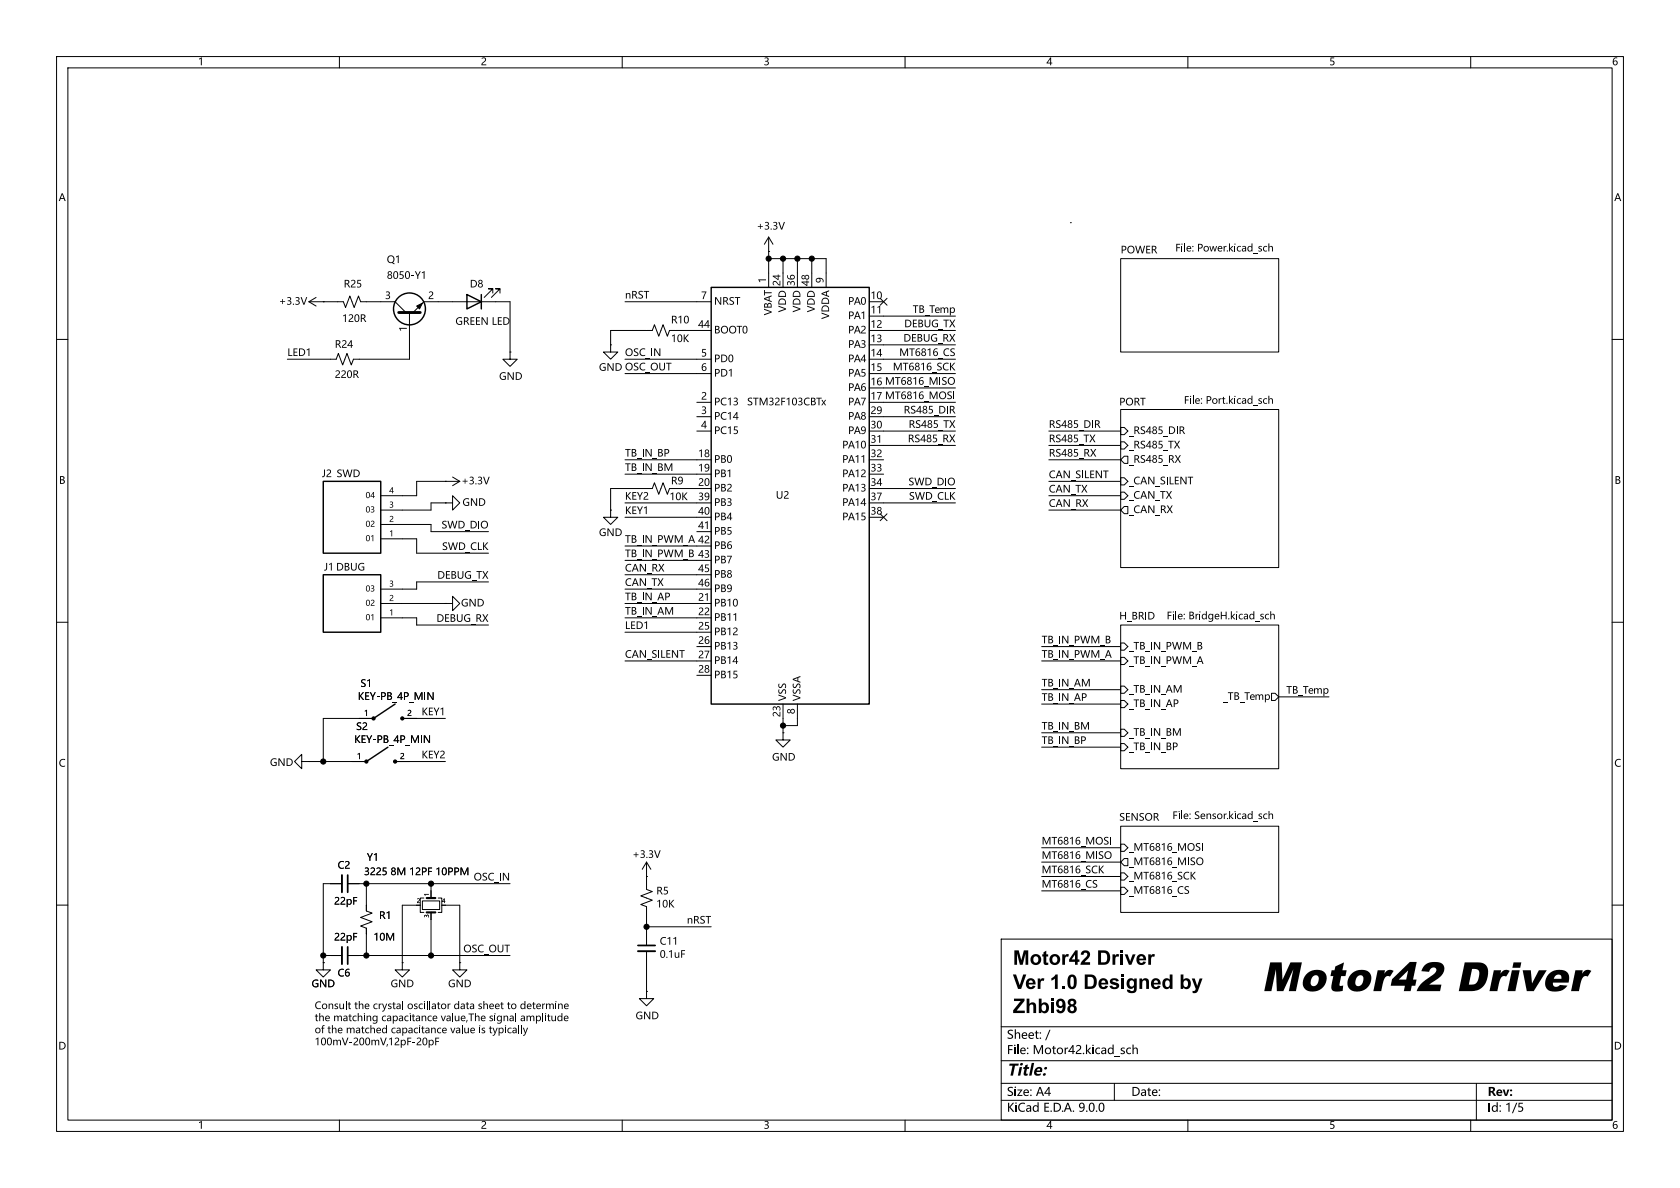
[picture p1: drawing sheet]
<svg xmlns="http://www.w3.org/2000/svg" width="297mm" height="210mm" viewBox="0 0 297 210" stroke-linecap="round" stroke-linejoin="round" font-family="sans-serif">
<defs><g id="words">
<g font-size="7.1">
<text x="223" y="176.1">Motor42</text>
<text x="257.4" y="176.1">Driver</text>
</g>
<g font-size="3.5">
<text x="179.1" y="171">Motor42 Driver</text>
<text x="179.1" y="175.2">Ver 1.0 Designed by</text>
<text x="179.1" y="179.5">Zhbi98</text>
</g>
<text font-size="2.8" x="178" y="191.2">Title:</text>
<g font-size="2.1">
<text x="178" y="184.4">Sheet: /</text>
<text x="178" y="187.1">File: Motor42.kicad_sch</text>
<text x="178" y="194.5">Size: A4</text>
<text x="200" y="194.5">Date:</text>
<text x="263" y="194.5">Rev:</text>
</g>
<g font-size="1.8">
<text x="198.1" y="45">POWER</text>
<text x="68.1" y="53.1">3</text>
<text x="75.7" y="53.1">2</text>
<text x="110.5" y="53">nRST</text>
<text x="123.9" y="53.1">7</text>
<text x="135.6" y="50.1" transform="rotate(-90 135.6 50.1)">1</text>
<text x="138.2" y="50.6" transform="rotate(-90 138.2 50.6)">24</text>
<text x="140.7" y="50.6" transform="rotate(-90 140.7 50.6)">36</text>
<text x="143.3" y="50.6" transform="rotate(-90 143.3 50.6)">48</text>
<text x="145.8" y="50.1" transform="rotate(-90 145.8 50.1)">9</text>
<text x="153.9" y="53.1">10</text>
<text x="72.1" y="58.6" transform="rotate(-90 72.1 58.6)">1</text>
<text x="123.4" y="58.2">44</text>
<text x="153.9" y="55.6">11</text>
<text x="153.9" y="58.2">12</text>
<text x="159.9" y="58.1">DEBUG_TX</text>
<text x="161.4" y="55.5">TB_Temp</text>
<text x="50.8" y="63.2">LED1</text>
<text x="110.5" y="65.7">OSC_OUT</text>
<text x="110.5" y="63.2">OSC_IN</text>
<text x="123.9" y="63.2">5</text>
<text x="123.9" y="65.8">6</text>
<text x="153.9" y="60.7">13</text>
<text x="153.9" y="63.2">14</text>
<text x="153.9" y="65.8">15</text>
<text x="157.8" y="65.7">MT6816_SCK</text>
<text x="159" y="63.2">MT6816_CS</text>
<text x="159.7" y="60.6">DEBUG_RX</text>
<text x="123.9" y="70.9">2</text>
<text x="153.9" y="68.3">16 MT6816_MISO</text>
<text x="153.9" y="70.9">17 MT6816_MOSI</text>
<text x="197.9" y="71.9">PORT</text>
<text x="123.9" y="73.4">3</text>
<text x="123.9" y="75.9">4</text>
<text x="153.9" y="73.4">29</text>
<text x="153.9" y="75.9">30</text>
<text x="159.8" y="73.3">RS485_DIR</text>
<text x="160.6" y="75.9">RS485_TX</text>
<text x="185.4" y="75.9">RS485_DIR</text>
<text x="110.5" y="83.5">TB_IN_BM</text>
<text x="110.5" y="80.9">TB_IN_BP</text>
<text x="123.4" y="81">18</text>
<text x="123.4" y="83.6">19</text>
<text x="153.9" y="78.5">31</text>
<text x="153.9" y="81">32</text>
<text x="153.9" y="83.6">33</text>
<text x="160.5" y="78.4">RS485_RX</text>
<text x="185.4" y="78.4">RS485_TX</text>
<text x="185.4" y="80.9">RS485_RX</text>
<text x="110.5" y="88.6">KEY2</text>
<text x="123.4" y="86.1">20</text>
<text x="123.4" y="88.6">39</text>
<text x="153.9" y="86.1">34</text>
<text x="153.9" y="88.6">37</text>
<text x="160.6" y="86">SWD_DIO</text>
<text x="160.7" y="88.6">SWD_CLK</text>
<text x="185.4" y="84.7">CAN_SILENT</text>
<text x="185.4" y="87.3">CAN_TX</text>
<text x="185.4" y="89.8">CAN_RX</text>
<text x="78.1" y="93.6">SWD_DIO</text>
<text x="110.5" y="91.1">KEY1</text>
<text x="123.4" y="91.2">40</text>
<text x="123.4" y="93.7">41</text>
<text x="153.9" y="91.2">38</text>
<text x="78.1" y="97.4">SWD_CLK</text>
<text x="110.5" y="98.7">TB_IN_PWM_B 43</text>
<text x="110.5" y="101.3">CAN_RX</text>
<text x="110.5" y="96.2">TB_IN_PWM_A 42</text>
<text x="123.4" y="101.3">45</text>
<text x="77.3" y="102.5">DEBUG_TX</text>
<text x="110.5" y="106.3">TB_IN_AP</text>
<text x="110.5" y="103.8">CAN_TX</text>
<text x="123.4" y="103.9">46</text>
<text x="123.4" y="106.4">21</text>
<text x="77.2" y="110.1">DEBUG_RX</text>
<text x="110.5" y="111.4">LED1</text>
<text x="110.5" y="108.9">TB_IN_AM</text>
<text x="123.4" y="109">22</text>
<text x="123.4" y="111.5">25</text>
<text x="184.1" y="114">TB_IN_PWM_B</text>
<text x="197.9" y="109.7">H_BRID</text>
<text x="110.5" y="116.5">CAN_SILENT</text>
<text x="123.4" y="114">26</text>
<text x="123.4" y="116.6">27</text>
<text x="123.4" y="119.1">28</text>
<text x="184.1" y="116.5">TB_IN_PWM_A</text>
<text x="184.1" y="121.6">TB_IN_AM</text>
<text x="184.1" y="124.1">TB_IN_AP</text>
<text x="216.2" y="124.4">_TB_Temp</text>
<text x="227.4" y="122.8">TB_Temp</text>
<text x="74.5" y="126.7">KEY1</text>
<text x="138.2" y="126.8" transform="rotate(-90 138.2 126.8)">23</text>
<text x="140.7" y="126.3" transform="rotate(-90 140.7 126.3)">8</text>
<text x="184.1" y="131.7">TB_IN_BP</text>
<text x="184.1" y="129.2">TB_IN_BM</text>
<text x="74.5" y="134.3">KEY2</text>
<text x="184.1" y="149.5">MT6816_MOSI</text>
<text x="197.9" y="145.3">SENSOR</text>
<text x="83.7" y="155.9">OSC_IN</text>
<text x="184.1" y="154.6">MT6816_SCK</text>
<text x="184.1" y="152.1">MT6816_MISO</text>
<text x="184.1" y="157.1">MT6816_CS</text>
<text x="121.4" y="163.5">nRST</text>
<text x="81.9" y="168.6">OSC_OUT</text>
<text x="55.6" y="178.6">Consult the crystal oscillator</text>
<text x="80.2" y="178.6">data sheet to determine</text>
<text x="55.6" y="180.7">the matching</text>
<text x="55.6" y="182.9">of the matched capacitance value is typically</text>
<text x="55.6" y="185">100mV-200mV,12pF-20pF</text>
<text x="67.4" y="180.7">capacitance value,The signal amplitude</text>
</g>
<g font-size="1.4">
<text x="68.8" y="89.9">3</text>
<text x="68.8" y="87.4">4</text>
<text x="68.8" y="95">1</text>
<text x="68.8" y="92.5">2</text>
<text x="68.8" y="106.4">2</text>
<text x="68.8" y="103.9">3</text>
<text x="68.8" y="109">1</text>
<text x="64.4" y="126.7">1</text>
<text x="72" y="126.7">2</text>
<text x="63.1" y="134.4">1</text>
<text x="70.7" y="134.4">2</text>
</g>
<g font-size="1.1">
<text x="73.7" y="159.8">2</text>
<text x="75.9" y="158.4" transform="rotate(-90 75.9 158.4)">1</text>
<text x="78.1" y="159.8">4</text>
<text x="75.9" y="162.2" transform="rotate(-90 75.9 162.2)">3</text>
</g>
</g></defs>
<g fill="none" stroke="#000" stroke-width=".18">
<path d="M10 10h277v190h-277zM12 12h273v186h-273zM60 10v2M110 10v2M160 10v2M210 10v2M260 10v2M54.6 53.3h6.1l.4 1.1 .7-2.1 .8 2.1 .8-2.1 .4 1h6l2 1.9M54.6 53.3l1.3 .8M55.9 52.6l-1.3 .7M57.1 53.3h.1M72.4 55.2v8.3h-9.9l-.4 1-.8-2-.7 2-.8-2-.4 1h-8.6"/>
<path d="M73 55.2l1.9-1.9h15.3v8.9M87.1 51.8v-.7h-.7h.7l-1.5 1.5M88.4 51.8v-.7h-.8h.8l-1.5 1.5M110.5 53.3h15.2M123.2 58.4h-4.8l-.4 1-.8-2-.7 2-.8-2-.4 1h-7.4v2.6M135.9 44.5h.1M135.9 41.9l-.8 1.3M135.9 41.9l.8 1.3M135.9 41.9v8.9M135.9 45.7h10.1v5.1M138.4 45.7v2.6M141 45.7v2.6"/>
<path d="M143.5 45.7v2.6M153.7 55.9h15.2M155.6 52.7l1.2 1.2M156.2 58.4h12.7M156.8 52.7l-1.2 1.2M198.1 45.7h28v16.5h-28zM10 60h2M90.2 62.2v1.3h1.2l-1.2 1.3-1.3-1.3h1.3M90.2 62.2h.1M107.9 61v1.2h1.3l-1.3 1.3-1.2-1.3h1.2M107.9 61h.1M110.5 63.5h15.2"/>
<path d="M110.5 66h15.2M123.2 71.1h2.5M123.2 73.7h2.5M123.2 76.2h2.5M153.7 78.7h15.2M156.2 63.5h12.7M156.2 66h12.7M156.2 71.1h12.7M156.2 73.7h12.7M156.2 76.2h12.7M156.2 61h12.7M156.2 68.6h12.7"/>
<path d="M185.4 76.2h12.7M185.4 78.7h12.7M198.1 72.4h28v27.9h-28zM198.1 78.1h.7l.6 .6-.6 .7h-.7zM198.1 75.6h.7l.6 .6-.6 .6h-.7zM285 60h2M67.3 95.3h6.4v2.5h12.7M67.3 92.7h8.9v1.3h10.2M78.7 88.9h1.3v-1.3l1.3 1.3-1.3 1.3v-1.3M78.7 88.9h.1M78.7 85.1h.1M78.7 88.9h-2.5v1.3h-8.9"/>
<path d="M80 84.3l1.3 .8M81.3 85.1h-7.6v2.5h-6.4M81.3 85.1l-1.3 .8M107.9 90.2v1.2h1.3l-1.3 1.3-1.2-1.3h1.2M107.9 90.2h.1M110.5 88.9h12.7M110.5 81.3h12.7M110.5 91.4h12.7M110.5 83.8h12.7M110.5 99.1h12.7M110.5 96.5h12.7M123.2 86.4h-4.8l-.4 1-.8-2.1-.7 2.1-.8-2.1-.4 1.1h-7.4v3.8"/>
<path d="M123.2 94h2.5M155.6 90.8l1.2 1.2M156.2 86.4h12.7M156.2 88.9h12.7M156.8 90.8l-1.2 1.2M185.4 90.2h12.7M185.4 87.6h12.7M185.4 85.1h12.7M185.4 81.3h12.7M198.1 81.3l.7-.7h.6v1.3h-.6zM198.1 87h.7l.6 .6-.6 .7h-.7zM198.1 84.5h.7l.6 .6-.6 .6h-.7z"/>
<path d="M198.1 90.2l.7-.7h.6v1.3h-.6zM10 110h2M67.3 109.2h6.4v1.3h12.7M67.3 106.7h11.4M78.7 106.7h1.3v-1.3l1.3 1.3-1.3 1.3v-1.3M78.7 106.7h.1M86.4 102.9h-12.7v1.2h-6.4M110.5 109.2h12.7M110.5 106.7h15.2M110.5 104.1h12.7M110.5 116.8h12.7M110.5 111.8h12.7"/>
<path d="M110.5 101.6h12.7M184.1 116.8h14M184.1 114.3h14M198.1 110.5h28v25.4h-28zM198.1 113.7h.7l.6 .6-.6 .6h-.7zM198.1 116.2h.7l.6 .6-.6 .7h-.7zM285 110h2M53.3 134.6v-1.2l-1.2 1.2 1.2 1.3v-1.3h1.3M54.6 134.6h.1M54.6 134.6h10.2M66 127h-8.9v7.6M69.8 134.6h8.9"/>
<path d="M71.1 127h7.6M138.4 129.5v1.3h1.3l-1.3 1.3-1.2-1.3h1.2M138.4 129.5h.1M138.4 127v2.5M141 124.5v3.8h-2.6M184.1 132.1h14M184.1 129.5h14M184.1 121.9h14M184.1 124.5h14M198.1 121.3h.7l.6 .6-.6 .7h-.7zM198.1 123.8h.7l.6 .7-.6 .6h-.7zM198.1 128.9h.7l.6 .6-.6 .7h-.7z"/>
<path d="M198.1 131.4h.7l.6 .7-.6 .6h-.7zM224.8 122.6h.6l.7 .6-.7 .6h-.6zM226.1 123.2h8.8M60.5 156.2h-3.4v14M61.5 156.2h28.7M64.8 156.2v4.8l1 .4-2 .8 2 .7-2 .8 1 .4v4.8M74.7 159.3h3v1.5h-3zM74.9 158.8h-.6v2.5h.6M76.2 156.2v2.6M77.5 158.8h.6v2.5h-.6M114.3 154.9h.1M114.3 152.4v4.8l1 .4-2 .8 2 .7-2 .8 1 .4v6.8"/>
<path d="M114.3 152.4l-.8 1.3M114.3 152.4l.8 1.3M184.1 152.4h14M184.1 149.9h14M184.1 154.9h14M184.1 157.5h14M198.1 146.1h28v15.2h-28zM198.1 154.3h.7l.6 .6-.6 .7h-.7zM198.1 152.4l.7-.6h.6v1.2h-.6zM198.1 149.2h.7l.6 .7-.6 .6h-.7zM198.1 156.8h.7l.6 .7-.6 .6h-.7zM10 160h2"/>
<path d="M57.1 170.2v1.3h1.3l-1.3 1.2-1.2-1.2h1.2M57.1 170.2h.1M57.1 168.9h3.4M61.5 168.9h28.7M71.1 170.2v1.3h1.3l-1.3 1.2-1.3-1.2h1.3M71.1 170.2h.1M73.7 160h-2.6v10.2M76.2 161.3v7.6M78.7 160h2.6v10.2M81.3 170.2v1.3h1.2l-1.2 1.2-1.3-1.2h1.3M81.3 170.2h.1M114.3 175.3v1.2h1.3l-1.3 1.3-1.3-1.3h1.3"/>
<path d="M114.3 175.3h.1M114.3 168.1v7.2M114.3 163.8h11.4M177 166h108v32h-108zM285 160h2M60 198v2M110 198v2M160 198v2M177 194.5h108M177 191.5h108M177 187.5h108M177 181.5h108"/>
<path d="M197 191.5v3M210 198v2M260 198v2M261 191.5v6.5"/>
</g>
<g fill="#000">
<path d="M35.2 10.4l.5-.3v1.4h-.2v-1.1l-.3 .1zM85.2 10.3a.45 .45 0 0 1 .7 0 .45 .45 0 0 1-.3 .7l-.3 .4h.7v.1h-.9a1.1 1.1 0 0 1 .6-.8 .3 .3 0 0 0-.1-.4 .3 .3 0 0 0-.4 .2zM135.2 10.2a.39 .39 0 0 1 .6 0 .39 .39 0 0 1-.2 .6 .41 .41 0 0 1 .3 .6 .41 .41 0 0 1-.6 .1l-.2-.2a.31 .31 0 0 0 .5 .1 .31 .31 0 0 0 0-.5h-.3v-.1a.28 .28 0 0 0 .4-.1 .28 .28 0 0 0-.1-.4 .28 .28 0 0 0-.4 .1zM185.6 10.2h.2v.9h.2v.1h-.2v.3h-.1v-.3h-.7v-.1h.7v-.7l-.5 .7h-.2zM235.2 10.2h.7v.1h-.5l-.1 .4a.47 .47 0 0 1 .6 .6 .47 .47 0 0 1-.7 .2v-.2a.33 .33 0 0 0 .4 .1 .33 .33 0 0 0 .1-.4 .33 .33 0 0 0-.4-.1h-.1zM285.3 10.3a.33 .33 0 0 1 .6 0l-.5 .1-.1 .5a.43 .43 0 0 1 .6 .1 .43 .43 0 0 1-.2 .6 .43 .43 0 0 1-.6-.4v-.1h.2a.27 .27 0 0 0 .4 .2 .27 .27 0 0 0 0-.4 .27 .27 0 0 0-.4 .1l-.2 .1v-.4zM10.9 34.2h.2l.5 1.3h-.2l-.1-.3h-.6l-.1 .3h-.2l.2-.5h.6l-.2-.7-.2 .7h-.2zM137.6 39.2h.2l.4 1.2 .4-1.2h.2l-.5 1.4h-.2zM285.9 34.2h.2l.5 1.3h-.2l-.1-.3h-.6l-.1 .3h-.2l.2-.5h.6l-.2-.7-.2 .7h-.2zM49.9 52.9h.1v.3h.4v.2h-.4v.3h-.1v-.3h-.4v-.2h.4zM50.8 52.6a.38 .38 0 0 1 .6 0 .38 .38 0 0 1-.2 .6 .4 .4 0 0 1 .3 .5 .4 .4 0 0 1-.6 .2l-.2-.3a.3 .3 0 0 0 .5 .2 .3 .3 0 0 0 0-.5l-.3-.1v-.1a.28 .28 0 0 0 .4-.1 .28 .28 0 0 0-.1-.4 .28 .28 0 0 0-.4 .1zM52.3 52.6a.38 .38 0 0 1 .6 0 .38 .38 0 0 1-.2 .6 .4 .4 0 0 1 .2 .5 .4 .4 0 0 1-.6 .2l-.1-.3a.3 .3 0 0 0 .5 .2 .3 .3 0 0 0 0-.5l-.4-.1v-.1a.28 .28 0 0 0 .4-.1 .28 .28 0 0 0-.1-.4 .28 .28 0 0 0-.3 .1z"/>
<path d="M53.1 52.5h.2l.4 1.2 .4-1.2h.2l-.5 1.4h-.2zM60.7 55.8l.4-.3v1.4h-.1v-1.1l-.3 .1zM60.9 49.5h.6l.2 .2a.37 .37 0 0 1-.2 .5l.4 .6h-.2l-.5-.5h-.1v.5h-.2v-.7a.42 .42 0 0 0 .7-.3l-.1-.1-.4-.1v.5h-.2zM61.7 55.7a.44 .44 0 0 1 .7 0 .44 .44 0 0 1-.3 .7l-.3 .4h.7v.1h-.9a1.07 1.07 0 0 1 .6-.8l-.1-.4-.4 .2zM62.1 49.6a.44 .44 0 0 1 .7 0 .44 .44 0 0 1-.3 .7l-.3 .4h.7v.1h-.9a1.07 1.07 0 0 1 .6-.8l-.1-.4-.4 .2zM62.8 55.7l.2-.1a.6 .6 0 0 1 .5 .9 .46 .46 0 0 1-.6 .4 .46 .46 0 0 1-.3-.6h.2a.31 .31 0 0 0 .1 .4 .31 .31 0 0 0 .4 0v-.1a.65 .65 0 0 0-.2-.9 .42 .42 0 0 0-.3 .6h-.2zM63.2 49.5h.6v.1h-.5v.4a.46 .46 0 0 1 .6 .5 .46 .46 0 0 1-.8 .3v-.2a.34 .34 0 0 0 .5 0 .34 .34 0 0 0 0-.4 .34 .34 0 0 0-.5 0zM63.8 55.6h.6l.2 .2a.37 .37 0 0 1-.3 .5l.5 .6h-.2l-.5-.6h-.1v.6h-.2v-.7a.42 .42 0 0 0 .6-.3l-.1-.2h-.3v.5h-.2zM68.6 48.1a.36 .36 0 0 1 .6-.1 .36 .36 0 0 1-.1 .6 .42 .42 0 0 1 0 .7 .42 .42 0 0 1-.6-.4h.1a.27 .27 0 0 0 .4 .3 .27 .27 0 0 0 .1-.5 .27 .27 0 0 0-.5 .1l-.1 .1 .2-.3-.2-.3h.2a.22 .22 0 0 0 .3 .2 .22 .22 0 0 0 .1-.4 .22 .22 0 0 0-.4 .1l-.2 .1zM68.6 45.3a.68 .68 0 0 1 1 .1 .68 .68 0 0 1-.1 1l.4 .3-.7-.2a.63 .63 0 0 1-.7-.7h.1a.5 .5 0 0 0 .7 .5 .5 .5 0 0 0 .2-.8l-.2-.2h-.3l-.3 .2-.1 .3h-.1zM69.7 48l.2-.1a.6 .6 0 0 1 .5 1 .46 .46 0 0 1-.6 .4 .46 .46 0 0 1-.3-.7h.2a.31 .31 0 0 0 0 .5 .31 .31 0 0 0 .5-.1v-.1a.65 .65 0 0 0-.2-.8 .42 .42 0 0 0-.3 .5h-.2zM70 45.3l.5-.2v1.4h-.2v-1.1l-.3 .1z"/>
<path d="M70.7 48h.6v.1h-.5v.4a.46 .46 0 0 1 .6 .5 .46 .46 0 0 1-.8 .3v-.2a.34 .34 0 0 0 .5 0 .34 .34 0 0 0 0-.5 .34 .34 0 0 0-.5 0zM71.8 48l.2-.1a.6 .6 0 0 1 .5 1 .46 .46 0 0 1-.6 .4 .46 .46 0 0 1-.3-.7h.2a.31 .31 0 0 0 0 .5 .31 .31 0 0 0 .4-.1l.1-.1a.65 .65 0 0 0-.3-.8 .42 .42 0 0 0-.2 .5h-.2zM72.7 48.7h.5v.1h-.5zM73.3 48h.2l.4 .6 .3-.6h.2l-.5 .8v.5h-.1v-.5zM74.6 48.1l.5-.2v1.4h-.2v-1.2l-.3 .2zM80.8 56.3a.79 .79 0 0 1 .9-.2v.2a.54 .54 0 0 0-.9 .3 .54 .54 0 0 0 .7 .6v-.3h-.3v-.2h.5v.6a.7 .7 0 0 1-1-.1 .7 .7 0 0 1 .1-.9zM82 56.1h.6l.2 .2a.37 .37 0 0 1-.3 .5l.5 .6h-.2l-.5-.5h-.1v.5h-.2v-.7a.42 .42 0 0 0 .7-.2l-.2-.2-.3-.1v.5h-.2zM83.2 49.5h.4a.67 .67 0 0 1 .7 .7 .67 .67 0 0 1-.7 .6h-.4v-.1a.59 .59 0 0 0 .8-.2 .59 .59 0 0 0-.1-.8l-.5-.1v1.1h-.2zM83.2 56.1h.7v.1h-.6v.5h.5v.1h-.5v.5h.6v.1h-.7zM84.1 56.1h.7v.1h-.5v.5h.5v.1h-.5v.5h.6v.1h-.8zM84.6 49.6a.36 .36 0 0 1 .6-.1 .36 .36 0 0 1-.1 .6 .42 .42 0 0 1 0 .7 .42 .42 0 0 1-.6-.4h.2a.27 .27 0 0 0 .4 .3 .27 .27 0 0 0 0-.5 .27 .27 0 0 0-.4 .2h-.2l.2-.3-.1-.3h.1a.22 .22 0 0 0 .3 .2 .22 .22 0 0 0 .1-.4 .22 .22 0 0 0-.4 .2h-.1zM85.1 56.1h.2l.8 1.1v-1.1h.1v1.3h-.2l-.7-1.1v1.1h-.2z"/>
<path d="M87.1 56.1h.2v1.2h.5v.1h-.7zM88 56.1h.7v.1h-.5v.5h.5v.1h-.5v.5h.5v.1h-.7zM89 56.1h.4a.67 .67 0 0 1 .7 .7 .67 .67 0 0 1-.7 .6h-.4v-.1a.59 .59 0 0 0 .8-.2 .59 .59 0 0 0-.1-.8l-.5-.1v1.1h-.2zM118.8 55.8h.6l.2 .2a.37 .37 0 0 1-.3 .5l.5 .7h-.2l-.5-.6h-.1v.6h-.2v-.8a.42 .42 0 0 0 .6-.2l-.1-.2h-.3v.4h-.2zM120 56l.4-.2v1.4h-.1v-1.2l-.3 .2zM119.9 59.2l.2-.1a.6 .6 0 0 1 .5 1 .46 .46 0 0 1-.6 .4 .46 .46 0 0 1-.3-.7h.2a.31 .31 0 0 0 0 .5 .31 .31 0 0 0 .5-.1v-.1a.65 .65 0 0 0-.2-.9 .42 .42 0 0 0-.3 .6h-.2zM121.1 55.9l.2-.1a.6 .6 0 0 1 .5 1 .46 .46 0 0 1-.6 .4 .46 .46 0 0 1-.3-.7h.2a.31 .31 0 0 0 0 .5 .31 .31 0 0 0 .4-.1l.1-.1a.65 .65 0 0 0-.3-.9 .42 .42 0 0 0-.2 .6h-.2zM126.4 57.6l.7 .1 .1 .3-.2 .2a.37 .37 0 0 1 .3 .5 .37 .37 0 0 1-.5 .2h-.4v-.1a.43 .43 0 0 0 .7-.2l-.1-.2-.4-.1v.5h-.2v-.6a.37 .37 0 0 0 .6-.3l-.4-.1v.4h-.2zM126.4 52.5h.2l.7 1.1v-1.1h.2v1.4h-.2l-.7-1.2v1.2h-.2zM127.6 57.8a.67 .67 0 0 1 1.1 .1 .67 .67 0 0 1-.4 1 .67 .67 0 0 1-.9-.6h.2a.5 .5 0 0 0 .7 .5 .5 .5 0 0 0 .2-.8l-.3-.2h-.3l-.2 .2-.1 .3h-.2zM127.9 52.5h.5l.3 .2a.37 .37 0 0 1-.3 .5l.4 .7h-.2l-.4-.6h-.2v.6h-.1v-.8a.42 .42 0 0 0 .6-.2l-.1-.2h-.4v.4h-.1zM129 52.7l.3-.2 .4 .1v.1h-.4l-.2 .1a.47 .47 0 0 0 .5 .5 .4 .4 0 0 1-.1 .6 .4 .4 0 0 1-.5-.3l.1 .1a.27 .27 0 0 0 .5-.1 .27 .27 0 0 0-.3-.4 .38 .38 0 0 1-.3-.5z"/>
<path d="M129.1 57.8a.67 .67 0 0 1 1 .1 .67 .67 0 0 1-.3 1 .67 .67 0 0 1-.9-.6h.2a.5 .5 0 0 0 .6 .5 .5 .5 0 0 0 .2-.8l-.2-.2h-.3l-.3 .2v.3h-.2zM129.9 52.5h1v.2h-.4v1.2h-.2v-1.2h-.4zM130.2 57.6h1v.2h-.4v1.1h-.2v-1.1h-.4zM131.4 57.7l.2-.1a.6 .6 0 0 1 .5 .9 .46 .46 0 0 1-.6 .4 .46 .46 0 0 1-.2-.6h.1a.31 .31 0 0 0 .1 .4 .31 .31 0 0 0 .4 0v-.1a.65 .65 0 0 0-.2-.9 .42 .42 0 0 0-.3 .6h-.1zM134.3 39.6h.2v.4h.4v.1h-.4v.4h-.2v-.4h-.3v-.1h.3zM135.1 54.6l1.3 .5v.2l-1.3 .4v-.2l1.1-.3-1.1-.4zM135.2 39.3a.38 .38 0 0 1 .7 0 .38 .38 0 0 1-.2 .6 .4 .4 0 0 1 .2 .5 .4 .4 0 0 1-.6 .2l-.1-.2a.3 .3 0 0 0 .5 .1 .3 .3 0 0 0-.1-.5h-.3v-.2a.28 .28 0 0 0 .4-.1 .28 .28 0 0 0-.1-.3 .28 .28 0 0 0-.4 .1zM135.1 51.3h.1v.4h1.2v.1h-1.2v.4h-.1zM135.2 53.7l.3-.1 .2 .2a.37 .37 0 0 1 .4-.3 .37 .37 0 0 1 .3 .5v.4h-1.3v-.4h.1v.2h.4v-.2h.2v.2h.5v-.2a.24 .24 0 0 0-.3-.3 .24 .24 0 0 0-.2 .3h-.2l-.1-.2a.2 .2 0 0 0-.2 0 .2 .2 0 0 0-.1 .2h-.1zM135.1 52.7l1.3-.5v.2l-.4 .1v.6l.4 .1v.2l-1.3-.5 .1-.1 .7 .2v-.4l-.7 .2zM136.7 39.3a.38 .38 0 0 1 .6 0 .38 .38 0 0 1-.2 .6 .4 .4 0 0 1 .3 .5 .4 .4 0 0 1-.6 .2l-.1-.2a.3 .3 0 0 0 .4 .1 .3 .3 0 0 0 0-.5h-.3v-.2a.28 .28 0 0 0 .4-.1 .28 .28 0 0 0-.1-.3 .28 .28 0 0 0-.4 .1zM137.6 54l1.4 .5v.2l-1.4 .5v-.2l1.2-.4-1.2-.4z"/>
<path d="M137.8 53a.68 .68 0 0 1 .8-.2 .68 .68 0 0 1 .4 .7v.3h-1.4v-.3h.2v.2h1a.54 .54 0 0 0-.4-.8 .54 .54 0 0 0-.6 .6h-.2zM137.8 51.6a.68 .68 0 0 1 .8-.2 .68 .68 0 0 1 .4 .7v.4h-1.4v-.4h.2v.2h1a.54 .54 0 0 0-.4-.7 .54 .54 0 0 0-.6 .5h-.2zM140.2 54l1.3 .5v.2l-1.3 .5v-.2l1.1-.4-1.1-.4zM140.3 53a.68 .68 0 0 1 .8-.2 .68 .68 0 0 1 .4 .7v.3h-1.3v-.3h.1v.2h1a.54 .54 0 0 0-.4-.8 .54 .54 0 0 0-.6 .6h-.1zM140.3 51.6a.68 .68 0 0 1 .8-.2 .68 .68 0 0 1 .4 .7v.4h-1.3v-.4h.1v.2h1a.54 .54 0 0 0-.4-.7 .54 .54 0 0 0-.6 .5h-.1zM142.7 54l1.3 .5v.2l-1.3 .5v-.2l1.2-.4-1.2-.4zM142.9 53a.68 .68 0 0 1 .7-.2 .68 .68 0 0 1 .4 .7v.3h-1.3v-.3h.1v.2h1.1a.54 .54 0 0 0-.4-.8 .54 .54 0 0 0-.7 .6h-.1zM142.9 51.6a.68 .68 0 0 1 .7-.2 .68 .68 0 0 1 .4 .7v.4h-1.3v-.4h.1v.2h1.1a.54 .54 0 0 0-.4-.7 .54 .54 0 0 0-.7 .5h-.1zM145.2 55.3l1.4 .4v.2l-1.4 .5v-.2l1.2-.4-1.2-.4zM145.4 54.2a.68 .68 0 0 1 .8-.2 .68 .68 0 0 1 .4 .7v.4h-1.4v-.4h.2v.2h1a.54 .54 0 0 0-.4-.7 .54 .54 0 0 0-.6 .5h-.2zM145.4 52.8a.68 .68 0 0 1 .8-.1 .68 .68 0 0 1 .4 .6v.4h-1.4v-.4h.2v.2h1a.54 .54 0 0 0-.4-.7 .54 .54 0 0 0-.6 .5h-.2zM145.2 51.8l1.4-.5v.2l-.4 .1v.6l.4 .1v.2l-1.4-.5 .2-.1 .7 .2v-.4l-.7 .2z"/>
<path d="M150.1 52.5h.4a.45 .45 0 0 1 .4 .6 .45 .45 0 0 1-.6 .3v.5h-.2v-.7h.2a.32 .32 0 0 0 .5-.3 .32 .32 0 0 0-.5-.2v.5h-.2zM150.1 55.1h.4a.45 .45 0 0 1 .4 .5 .45 .45 0 0 1-.6 .3v.5h-.2v-.6h.2a.32 .32 0 0 0 .5-.3 .32 .32 0 0 0-.5-.3v.6h-.2zM150.1 57.6h.4a.45 .45 0 0 1 .4 .6 .45 .45 0 0 1-.6 .2v.5h-.2v-.6h.2a.32 .32 0 0 0 .5-.3 .32 .32 0 0 0-.5-.2v.5h-.2zM151.5 52.5h.2l.5 1.4h-.2l-.2-.4h-.5l-.1 .4h-.2l.2-.6h.6l-.2-.6-.3 .6h-.1zM151.5 55.1h.2l.5 1.3h-.2l-.2-.4h-.5l-.1 .4h-.2l.2-.5h.6l-.2-.7-.3 .7h-.1zM151.5 57.6h.2l.5 1.3h-.2l-.2-.3h-.5l-.1 .3h-.2l.2-.5h.6l-.2-.6-.3 .6h-.1zM152.3 55.3l.5-.3v1.4h-.2v-1.1l-.3 .1zM152.4 52.6l.2-.1a.6 .6 0 0 1 .5 1 .46 .46 0 0 1-.6 .4 .46 .46 0 0 1-.3-.7h.2a.31 .31 0 0 0 0 .5 .31 .31 0 0 0 .4-.1l.1-.1a.65 .65 0 0 0-.3-.9 .42 .42 0 0 0-.2 .6h-.2zM152.3 57.7a.44 .44 0 0 1 .7 .1 .44 .44 0 0 1-.3 .6l-.3 .4h.7v.1h-.9a1.07 1.07 0 0 1 .6-.8l-.1-.3-.4 .1zM207.9 43.1h.7v.2h-.5v.4h.5v.2h-.5v.6h-.2zM208.9 43.5h.1v1h-.1zM209.3 43h.2v1.5h-.2z"/>
<path d="M209.9 43.6l.1-.1a.42 .42 0 0 1 .5 .1 .42 .42 0 0 1 .1 .4h-.7l.2 .3 .4-.1a.42 .42 0 0 1-.5 .2 .42 .42 0 0 1-.2-.5h.6a.25 .25 0 0 0-.2-.3 .25 .25 0 0 0-.3 .3h-.1zM211.8 43.1h.4a.45 .45 0 0 1 .4 .6 .45 .45 0 0 1-.6 .2v.6h-.2v-.7h.2a.32 .32 0 0 0 .5-.3 .32 .32 0 0 0-.5-.2v.5h-.2zM212.9 43.6a.49 .49 0 0 1 .8 .1 .49 .49 0 0 1-.3 .7 .49 .49 0 0 1-.6-.4h.1a.31 .31 0 0 0 .5 .2 .31 .31 0 0 0 0-.5 .31 .31 0 0 0-.5 .2l-.1 .1zM213.8 43.5h.2l.2 .8 .2-.8h.2l.2 .8 .2-.8h.2l-.3 1h-.2l-.2-.8-.2 .8h-.2zM215.4 43.6l.1-.1a.42 .42 0 0 1 .5 .1 .42 .42 0 0 1 .1 .4h-.7l.2 .3 .4-.1a.42 .42 0 0 1-.5 .2 .42 .42 0 0 1-.2-.5h.6a.25 .25 0 0 0-.2-.3 .25 .25 0 0 0-.3 .3h-.1zM216.3 43.5h.2v.2l.1-.2h.2v.2l-.3 .1v.7h-.2zM217.3 43h.1v.9l.4-.4h.3l-.5 .5 .5 .5h-.2l-.5-.5v.5h-.1zM218.2 43.5h.2v1h-.2zM218.8 43.6a.32 .32 0 0 1 .6 .1 .35 .35 0 0 0-.6 .3 .35 .35 0 0 0 .6 .3 .37 .37 0 0 1-.4 .2 .37 .37 0 0 1-.3-.3zM219.6 43.6l.2-.1a.36 .36 0 0 1 .5 .3v.7h-.2v-.2l-.4 .2-.2-.3 .3 .1a.28 .28 0 0 0 .3-.3l-.6 .2 .2-.3 .4-.1a.27 .27 0 0 0-.2-.2 .27 .27 0 0 0-.3 .1zM220.6 43.6l.4-.1 .2 .1v-.6h.2v1.5h-.2v-.2l-.1 .1a.41 .41 0 0 1-.6-.4h.2a.32 .32 0 0 0 .4 .3 .32 .32 0 0 0 .1-.5l-.3-.2-.2 .4h-.2zM221.6 44.8h.8v.1h-.8z"/>
<path d="M222.5 43.6a.31 .31 0 0 1 .3-.1 .31 .31 0 0 1 .3 .2l-.4-.1v.3a.33 .33 0 0 1 .4 .2 .33 .33 0 0 1-.3 .4 .33 .33 0 0 1-.3-.3l.2 .1 .2-.1-.4-.3zM223.4 43.6h.1a.32 .32 0 0 1 .5 .1 .35 .35 0 0 0-.6 .3 .35 .35 0 0 0 .6 .3 .37 .37 0 0 1-.4 .2 .37 .37 0 0 1-.3-.3zM224.2 43h.2v.6l.2-.1a.33 .33 0 0 1 .3 0 .33 .33 0 0 1 .1 .4v.6h-.1v-.6a.24 .24 0 0 0-.3-.3 .24 .24 0 0 0-.2 .3v.6h-.2zM59.4 60.1l.5 .1 .3 .1a.37 .37 0 0 1-.3 .6l.4 .6h-.2l-.4-.6h-.2v.6h-.1v-.7a.42 .42 0 0 0 .6-.3l-.1-.2h-.4v.5h-.1zM59.3 65.6a.44 .44 0 0 1 .7 0 .44 .44 0 0 1-.2 .7l-.3 .4h.6v.1h-.8a1.07 1.07 0 0 1 .6-.8l-.1-.4-.5 .2zM60.4 65.6a.44 .44 0 0 1 .7 0 .44 .44 0 0 1-.3 .7l-.3 .4h.7v.1h-.9a1.07 1.07 0 0 1 .6-.8l-.1-.4-.4 .2zM60.5 60.3a.44 .44 0 0 1 .7 0 .44 .44 0 0 1-.3 .7l-.3 .3h.7v.2h-.9a1.07 1.07 0 0 1 .7-.9l-.1-.3-.5 .1zM61.5 65.6l.2-.1a.6 .6 0 0 1 .5 .9 .46 .46 0 0 1-.6 .4 .46 .46 0 0 1-.3-.6h.2a.31 .31 0 0 0 .1 .4 .31 .31 0 0 0 .4 0v-.1a.65 .65 0 0 0-.2-.9 .42 .42 0 0 0-.3 .6h-.2zM62 60.1h.2v.9h.2v.2h-.2v.3h-.2v-.3h-.6v-.2h.6v-.6l-.4 .6h-.2zM62.5 65.5h.6l.2 .2a.37 .37 0 0 1-.3 .5l.5 .6h-.2l-.5-.5h-.1v.5h-.2v-.7a.42 .42 0 0 0 .6-.2l-.1-.2-.3-.1v.5h-.2zM88.5 66a.79 .79 0 0 1 .9-.1v.1a.54 .54 0 0 0-.9 .4 .54 .54 0 0 0 .8 .6v-.4h-.3v-.2h.4v.7a.7 .7 0 0 1-.9-.2 .7 .7 0 0 1 0-.9zM89.7 65.8h.2l.8 1.1v-1.1h.1v1.4h-.2l-.7-1.2v1.2h-.2z"/>
<path d="M91.2 65.8h.4a.67 .67 0 0 1 .7 .7 .67 .67 0 0 1-.8 .7h-.3v-.2a.59 .59 0 0 0 .8-.2 .59 .59 0 0 0-.1-.8h-.5v1h-.2zM106.2 64.4a.79 .79 0 0 1 .8-.1v.1a.54 .54 0 0 0-.8 .4 .54 .54 0 0 0 .7 .6v-.4h-.3v-.2h.5v.7a.7 .7 0 0 1-1-.2 .7 .7 0 0 1 .1-.9zM107.4 64.2h.2l.7 1.1v-1.1h.2v1.4h-.2l-.7-1.2v1.2h-.2zM108.8 64.2h.4a.67 .67 0 0 1 .7 .7 .67 .67 0 0 1-.7 .7h-.4v-.2a.59 .59 0 0 0 .8-.2 .59 .59 0 0 0-.1-.8h-.5v1h-.2zM118.8 59.3l.5-.2v1.4h-.2v-1.2l-.3 .2zM120.9 59.1h.1v.7l.6-.7h.2l-.6 .7 .6 .7h-.2l-.5-.7-.1 .7h-.1zM126.4 62.7h.4a.45 .45 0 0 1 .4 .5 .45 .45 0 0 1-.6 .3v.5h-.2v-.6h.2a.32 .32 0 0 0 .5-.3 .32 .32 0 0 0-.5-.3v.6h-.2zM126.4 65.2h.4a.45 .45 0 0 1 .4 .6 .45 .45 0 0 1-.6 .3v.5h-.2v-.7h.2a.32 .32 0 0 0 .5-.3 .32 .32 0 0 0-.5-.2v.5h-.2zM126.4 70.3h.4a.45 .45 0 0 1 .4 .6 .45 .45 0 0 1-.6 .2v.5h-.2v-.6h.2a.32 .32 0 0 0 .5-.3 .32 .32 0 0 0-.5-.2v.5h-.2zM126.4 72.8h.4a.45 .45 0 0 1 .4 .6 .45 .45 0 0 1-.6 .3v.5h-.2v-.7h.2a.32 .32 0 0 0 .5-.2 .32 .32 0 0 0-.5-.3v.5h-.2zM126.4 75.4h.4a.45 .45 0 0 1 .4 .5 .45 .45 0 0 1-.6 .3v.5h-.2v-.6h.2a.32 .32 0 0 0 .5-.3 .32 .32 0 0 0-.5-.3v.6h-.2zM127.5 62.7h.4a.67 .67 0 0 1 .7 .7 .67 .67 0 0 1-.7 .6h-.4v-.1a.59 .59 0 0 0 .8-.2 .59 .59 0 0 0-.1-.8l-.5-.1v1.1h-.2z"/>
<path d="M127.5 65.2h.4a.67 .67 0 0 1 .7 .7 .67 .67 0 0 1-.7 .7h-.4v-.2a.59 .59 0 0 0 .8-.1 .59 .59 0 0 0-.1-.9h-.5v1h-.2zM127.6 70.5l.5-.2h.3v.2a.54 .54 0 0 0-.8 .5 .54 .54 0 0 0 .8 .4v.2a.69 .69 0 0 1-.9-.2 .69 .69 0 0 1 .1-.9zM127.6 73l.5-.2 .3 .1v.2a.54 .54 0 0 0-.8 .4 .54 .54 0 0 0 .8 .5v.1a.69 .69 0 0 1-.9-.2 .69 .69 0 0 1 .1-.9zM127.6 75.6l.5-.2h.3v.2a.54 .54 0 0 0-.8 .4 .54 .54 0 0 0 .8 .5v.2a.69 .69 0 0 1-.9-.2 .69 .69 0 0 1 .1-.9zM128.7 70.5l.5-.2v1.3h-.2v-1.1l-.3 .2zM128.7 73l.5-.2v1.4h-.2v-1.2l-.3 .2zM128.7 75.6l.5-.2v1.3h-.2v-1.1l-.3 .1zM128.9 65.4l.4-.2v1.4h-.1v-1.2l-.3 .2zM128.9 62.8l.2-.1a.6 .6 0 0 1 .5 .9 .46 .46 0 0 1-.6 .4 .46 .46 0 0 1-.2-.6h.1a.31 .31 0 0 0 .1 .4 .31 .31 0 0 0 .4 0v-.1a.65 .65 0 0 0-.2-.9 .42 .42 0 0 0-.3 .6h-.1zM129.7 70.4a.38 .38 0 0 1 .6 0 .38 .38 0 0 1-.1 .5 .4 .4 0 0 1 .2 .6 .4 .4 0 0 1-.6 .1l-.1-.2a.3 .3 0 0 0 .5 .1 .3 .3 0 0 0-.1-.5h-.3v-.1a.28 .28 0 0 0 .4-.1 .28 .28 0 0 0-.1-.4 .28 .28 0 0 0-.4 .1zM130.2 72.8h.2v.9h.2v.2h-.2v.3h-.2v-.3h-.6v-.2h.6v-.6l-.4 .6h-.2zM129.8 75.4h.6v.1h-.5v.4a.46 .46 0 0 1 .6 .6 .46 .46 0 0 1-.8 .2v-.2a.34 .34 0 0 0 .5 .1 .34 .34 0 0 0 0-.5 .34 .34 0 0 0-.5 0z"/>
<path d="M132.3 70.4l.3-.1h.4v.2l-.4-.1-.2 .2a.47 .47 0 0 0 .5 .4 .4 .4 0 0 1-.1 .7 .4 .4 0 0 1-.6-.3l.2 .1a.27 .27 0 0 0 .4-.1 .27 .27 0 0 0-.3-.4 .38 .38 0 0 1-.2-.6zM133.1 70.3h1v.2h-.4v1.1h-.2v-1.1h-.4zM134.3 70.3h.2l.5 1.1 .5-1.1h.2v1.3h-.2v-1.1l-.5 1.1-.5-1.1v1.1h-.2zM136 70.4a.38 .38 0 0 1 .6 0 .38 .38 0 0 1-.1 .5 .4 .4 0 0 1 .2 .6 .4 .4 0 0 1-.6 .1l-.1-.2a.3 .3 0 0 0 .5 .1 .3 .3 0 0 0-.1-.5h-.3v-.1a.28 .28 0 0 0 .4-.1 .28 .28 0 0 0-.1-.4 .28 .28 0 0 0-.4 .1zM137.1 70.4a.44 .44 0 0 1 .7 .1 .44 .44 0 0 1-.3 .6l-.3 .4h.7v.1h-.9a1.07 1.07 0 0 1 .6-.8l-.1-.3-.4 .1zM138.1 70.3h.7v.2h-.5v.4h.5v.2h-.5v.5h-.2zM139.1 70.5l.5-.2v1.3h-.2v-1.1l-.3 .2zM140.2 70.4l.2-.1a.6 .6 0 0 1 .5 .9 .46 .46 0 0 1-.6 .4 .46 .46 0 0 1-.3-.6h.2a.31 .31 0 0 0 0 .4 .31 .31 0 0 0 .5 0v-.1a.65 .65 0 0 0-.2-.9 .42 .42 0 0 0-.3 .6h-.2zM141.2 70.4a.38 .38 0 0 1 .6 0 .38 .38 0 0 1-.2 .5 .4 .4 0 0 1 .2 .6 .4 .4 0 0 1-.6 .1l-.1-.2a.3 .3 0 0 0 .5 .1 .3 .3 0 0 0-.1-.5h-.3v-.1a.28 .28 0 0 0 .4-.1 .28 .28 0 0 0-.1-.4 .28 .28 0 0 0-.3 .1zM142.3 70.5l.5-.2h.3v.2a.54 .54 0 0 0-.8 .5 .54 .54 0 0 0 .8 .4v.2a.69 .69 0 0 1-.9-.2 .69 .69 0 0 1 .1-.9zM143.4 70.3l.7 .1v.3l-.2 .2a.37 .37 0 0 1 .3 .5 .37 .37 0 0 1-.4 .2h-.4v-.1a.43 .43 0 0 0 .6-.2l-.1-.2-.3-.1v.5h-.2v-.6a.37 .37 0 0 0 .6-.3l-.4-.1v.4h-.2zM144.3 70.3h1v.2h-.4v1.1h-.2v-1.1h-.4z"/>
<path d="M145.2 70.7h.2l.2 .4 .3-.4h.1l-.3 .5 .3 .4h-.2l-.2-.3-.2 .3h-.2l.3-.4zM149.1 77.9h.3a.45 .45 0 0 1 .5 .6 .45 .45 0 0 1-.7 .3v.5h-.1v-.7h.1a.32 .32 0 0 0 .5-.3 .32 .32 0 0 0-.5-.2v.5h-.1zM150.1 60.1h.4a.45 .45 0 0 1 .4 .6 .45 .45 0 0 1-.6 .3v.5h-.2v-.7h.2a.32 .32 0 0 0 .5-.2 .32 .32 0 0 0-.5-.3v.5h-.2zM150.1 62.7h.4a.45 .45 0 0 1 .4 .5 .45 .45 0 0 1-.6 .3v.5h-.2v-.6h.2a.32 .32 0 0 0 .5-.3 .32 .32 0 0 0-.5-.3v.6h-.2zM150.1 65.2h.4a.45 .45 0 0 1 .4 .6 .45 .45 0 0 1-.6 .3v.5h-.2v-.7h.2a.32 .32 0 0 0 .5-.3 .32 .32 0 0 0-.5-.2v.5h-.2zM150.1 67.8h.4a.45 .45 0 0 1 .4 .5 .45 .45 0 0 1-.6 .3v.5h-.2v-.6h.2a.32 .32 0 0 0 .5-.3 .32 .32 0 0 0-.5-.3v.6h-.2zM150.1 70.3h.4a.45 .45 0 0 1 .4 .6 .45 .45 0 0 1-.6 .2v.5h-.2v-.6h.2a.32 .32 0 0 0 .5-.3 .32 .32 0 0 0-.5-.2v.5h-.2zM150.1 72.8h.4a.45 .45 0 0 1 .4 .6 .45 .45 0 0 1-.6 .3v.5h-.2v-.7h.2a.32 .32 0 0 0 .5-.2 .32 .32 0 0 0-.5-.3v.5h-.2zM150.1 75.4h.4a.45 .45 0 0 1 .4 .5 .45 .45 0 0 1-.6 .3v.5h-.2v-.6h.2a.32 .32 0 0 0 .5-.3 .32 .32 0 0 0-.5-.3v.6h-.2zM150.4 77.9h.2l.5 1.4h-.2l-.1-.4h-.6l-.1 .4h-.2l.2-.6h.6l-.2-.6-.2 .6h-.2zM151.3 78.1l.4-.2v1.4h-.1v-1.2l-.3 .2zM151.5 60.1h.2l.5 1.4h-.2l-.2-.4h-.5l-.1 .4h-.2l.2-.5h.6l-.2-.7-.3 .7h-.1z"/>
<path d="M151.5 62.7h.2l.5 1.3h-.2l-.2-.3h-.5l-.1 .3h-.2l.2-.5h.6l-.2-.6-.3 .6h-.1zM151.5 65.2h.2l.5 1.4h-.2l-.2-.4h-.5l-.1 .4h-.2l.2-.6h.6l-.2-.6-.3 .6h-.1zM151.5 67.8h.2l.5 1.3h-.2l-.2-.4h-.5l-.1 .4h-.2l.2-.5h.6l-.2-.7-.3 .7h-.1zM151.5 70.3h.2l.5 1.3h-.2l-.2-.3h-.5l-.1 .3h-.2l.2-.5h.6l-.2-.6-.3 .6h-.1zM151.5 72.8h.2l.5 1.4h-.2l-.2-.4h-.5l-.1 .4h-.2l.2-.5h.6l-.2-.7-.3 .7h-.1zM151.5 75.4h.2l.5 1.3h-.2l-.2-.3h-.5l-.1 .3h-.2l.2-.5h.6l-.2-.6-.3 .6h-.1zM152.3 60.2a.38 .38 0 0 1 .6 0 .38 .38 0 0 1-.2 .6 .4 .4 0 0 1 .3 .5 .4 .4 0 0 1-.6 .2l-.2-.2a.3 .3 0 0 0 .5 .1 .3 .3 0 0 0 0-.5h-.3v-.2a.28 .28 0 0 0 .4-.1 .28 .28 0 0 0-.1-.3 .28 .28 0 0 0-.4 .1zM152.3 72.9a.36 .36 0 0 1 .6 0 .36 .36 0 0 1-.1 .6 .42 .42 0 0 1 0 .7 .42 .42 0 0 1-.6-.4h.2a.27 .27 0 0 0 .4 .2 .27 .27 0 0 0 0-.4 .27 .27 0 0 0-.4 .1l-.2 .1 .3-.3-.2-.3h.1a.22 .22 0 0 0 .3 .2 .22 .22 0 0 0 .1-.4 .22 .22 0 0 0-.4 .1l-.1 .1zM152.3 75.5l.2-.1a.71 .71 0 0 1 .6 .6 .71 .71 0 0 1-.5 .7h-.3v-.2l.4 .1 .2-.5-.2 .1h-.3l-.2-.3v-.1h.2a.27 .27 0 0 0 .4 .2 .27 .27 0 0 0 0-.4 .27 .27 0 0 0-.4 .1l-.2 .1zM152.4 78l.2-.1a.6 .6 0 0 1 .5 1 .46 .46 0 0 1-.6 .4 .46 .46 0 0 1-.3-.7h.2a.31 .31 0 0 0 0 .5 .31 .31 0 0 0 .4-.1l.1-.1a.65 .65 0 0 0-.3-.9 .42 .42 0 0 0-.2 .6h-.2zM152.4 67.9a.32 .32 0 0 1 .6 0l-.5 .1-.1 .4a.42 .42 0 0 1 .6 .2 .42 .42 0 0 1-.2 .6 .42 .42 0 0 1-.5-.4l-.1-.1h.2a.26 .26 0 0 0 .4 .2 .26 .26 0 0 0 0-.4 .26 .26 0 0 0-.4 .1l-.2 .1v-.5zM152.8 62.7h.1v.9h.2v.1h-.2v.3h-.1v-.3h-.7v-.1h.7v-.7l-.5 .7h-.2z"/>
<path d="M152.3 65.2h.7v.2h-.5v.4a.46 .46 0 0 1 .5 .5 .46 .46 0 0 1-.7 .2v-.1a.34 .34 0 0 0 .5 0 .34 .34 0 0 0 0-.5 .34 .34 0 0 0-.5 0zM152.2 70.3h.9l-.5 1.3h-.2v-.1l.5-1h-.7zM199.6 79.6h.8v.1h-.8zM199.6 77.1h.8v.1h-.8zM200.6 77.9h.5l.2 .2a.37 .37 0 0 1-.2 .5l.4 .7h-.2l-.5-.6h-.1v.6h-.1v-.8a.42 .42 0 0 0 .6-.2l-.1-.2h-.4v.4h-.1zM200.6 75.4h.5l.2 .2a.37 .37 0 0 1-.2 .5l.4 .6h-.2l-.5-.5h-.1v.5h-.1v-.7a.42 .42 0 0 0 .6-.2l-.1-.2-.4-.1v.5h-.1zM201.7 78.1l.3-.2 .4 .1v.1h-.4l-.2 .1a.47 .47 0 0 0 .5 .5 .4 .4 0 0 1-.1 .6 .4 .4 0 0 1-.6-.3l.2 .1a.27 .27 0 0 0 .5-.1 .27 .27 0 0 0-.3-.4 .38 .38 0 0 1-.3-.5zM201.7 75.5l.3-.1h.4v.2l-.4-.1-.2 .2a.47 .47 0 0 0 .5 .4 .4 .4 0 0 1-.1 .6 .4 .4 0 0 1-.6-.2l.2 .1a.27 .27 0 0 0 .5-.1 .27 .27 0 0 0-.3-.4 .38 .38 0 0 1-.3-.6zM203.2 77.9h.2v.9h.2v.2h-.2v.3h-.2v-.3h-.6v-.2h.6v-.6l-.4 .6h-.2zM203.2 75.4h.2v.9h.2v.1h-.2v.3h-.2v-.3h-.6v-.1h.6v-.7l-.4 .7h-.2zM203.8 78a.36 .36 0 0 1 .6 0 .36 .36 0 0 1-.1 .5 .42 .42 0 0 1 0 .8 .42 .42 0 0 1-.6-.4h.2a.27 .27 0 0 0 .3 .2 .27 .27 0 0 0 .1-.4 .27 .27 0 0 0-.4 .1l-.2 .1 .2-.4-.1-.2h.1a.22 .22 0 0 0 .3 .2 .22 .22 0 0 0 .1-.4 .22 .22 0 0 0-.4 .1l-.1 .1zM203.8 75.5a.36 .36 0 0 1 .6-.1 .36 .36 0 0 1-.1 .6 .42 .42 0 0 1 0 .7 .42 .42 0 0 1-.6-.4h.2a.27 .27 0 0 0 .3 .3 .27 .27 0 0 0 .1-.5 .27 .27 0 0 0-.4 .2h-.2l.2-.3-.1-.3h.1a.22 .22 0 0 0 .3 .2 .22 .22 0 0 0 .1-.4 .22 .22 0 0 0-.4 .2h-.1z"/>
<path d="M204.9 77.9h.6v.2h-.5v.4a.46 .46 0 0 1 .5 .5 .46 .46 0 0 1-.7 .2v-.1a.34 .34 0 0 0 .5 0 .34 .34 0 0 0 0-.5 .34 .34 0 0 0-.5 0zM204.9 75.4h.6v.1h-.5v.4a.46 .46 0 0 1 .5 .6 .46 .46 0 0 1-.7 .2v-.2a.34 .34 0 0 0 .5 .1 .34 .34 0 0 0 0-.5 .34 .34 0 0 0-.5 0zM205.7 79.6h.8v.1h-.8zM205.7 77.1h.8v.1h-.8zM206.7 75.4h.3a.67 .67 0 0 1 .8 .7 .67 .67 0 0 1-.8 .6h-.3v-.1a.59 .59 0 0 0 .8-.2 .59 .59 0 0 0-.2-.8l-.5-.1v1.1h-.1zM206.5 77.9h1v.2h-.4v1.2h-.2v-1.2h-.4zM208 75.4h.2v1.3h-.2zM207.6 77.9h.2l.3 .6 .3-.6h.2l-.4 .7 .4 .7h-.2l-.3-.6-.4 .6h-.2l.5-.7zM208.5 75.4h.6l.2 .2a.37 .37 0 0 1-.2 .5l.4 .6h-.2l-.5-.5h-.1v.5h-.2v-.7a.42 .42 0 0 0 .7-.2l-.1-.2-.4-.1v.5h-.2zM209.5 70h.7v.2h-.6v.4h.5v.2h-.5v.6h-.1zM210.4 70.4h.2v1h-.2zM210.9 70h.1v1.4h-.1z"/>
<path d="M211.4 70.5l.1-.1a.42 .42 0 0 1 .5 .1 .42 .42 0 0 1 .1 .4h-.7l.2 .3h.5a.42 .42 0 0 1-.6 .2 .42 .42 0 0 1-.2-.6h.6a.25 .25 0 0 0-.2-.3 .25 .25 0 0 0-.3 .3h-.1zM213.3 70h.4a.45 .45 0 0 1 .4 .6 .45 .45 0 0 1-.6 .3v.5h-.2v-.7h.2a.32 .32 0 0 0 .5-.2 .32 .32 0 0 0-.5-.3v.5h-.2zM214.4 70.5a.49 .49 0 0 1 .8 .1 .49 .49 0 0 1-.3 .7 .49 .49 0 0 1-.6-.4h.2a.31 .31 0 0 0 .4 .3 .31 .31 0 0 0 .1-.6 .31 .31 0 0 0-.5 .2l-.2 .1zM215.4 70.4h.2v.2l.1-.2h.3v.2l-.4 .1v.7h-.2zM216.2 70.2l.2-.1v.3h.2v.2h-.2v.5l.2 .1v.2a.26 .26 0 0 1-.4-.3v-.5h-.2v-.2h.2zM217.3 70h.1v.9l.4-.5h.2l-.4 .5 .5 .5h-.2l-.5-.5v.5h-.1zM218.2 70.4h.2v1h-.2zM218.8 70.5a.32 .32 0 0 1 .6 .1 .35 .35 0 0 0-.6 .3 .35 .35 0 0 0 .6 .3 .37 .37 0 0 1-.4 .2 .37 .37 0 0 1-.3-.3zM219.6 70.5l.2-.1a.36 .36 0 0 1 .5 .4v.6h-.2v-.2l-.4 .2-.2-.3 .3 .2a.28 .28 0 0 0 .3-.4l-.6 .2 .2-.2 .4-.1a.27 .27 0 0 0-.2-.3 .27 .27 0 0 0-.3 .1zM220.6 70.5l.4-.1 .2 .1v-.5h.2v1.4h-.2v-.2l-.1 .2a.41 .41 0 0 1-.6-.5h.2a.32 .32 0 0 0 .4 .3 .32 .32 0 0 0 .1-.5l-.3-.2-.2 .4h-.2zM221.6 71.7h.8v.1h-.8zM222.5 70.5a.31 .31 0 0 1 .3-.1 .31 .31 0 0 1 .3 .2l-.4-.1v.3a.33 .33 0 0 1 .4 .2 .33 .33 0 0 1-.3 .4 .33 .33 0 0 1-.3-.2l.2 .1 .2-.2-.4-.3z"/>
<path d="M223.4 70.5h.1a.32 .32 0 0 1 .5 .1 .35 .35 0 0 0-.6 .3 .35 .35 0 0 0 .6 .3 .37 .37 0 0 1-.4 .2 .37 .37 0 0 1-.3-.3zM224.2 70h.2v.6l.2-.2a.33 .33 0 0 1 .3 .1 .33 .33 0 0 1 .1 .3v.6h-.1v-.6a.24 .24 0 0 0-.3-.3 .24 .24 0 0 0-.2 .3v.6h-.2zM10.6 84.2l.7 .1 .1 .3-.2 .2a.38 .38 0 0 1 .3 .4 .38 .38 0 0 1-.5 .3h-.4v-.1a.44 .44 0 0 0 .7-.3l-.1-.2h-.4v.5h-.2v-.7a.38 .38 0 0 0 .6-.2l-.4-.2v.4h-.2zM57.3 83h.2v.9a.4 .4 0 0 1-.6 .4l.1-.1a.25 .25 0 0 0 .2-.1 .25 .25 0 0 0 .1-.2zM57.8 83.1a.44 .44 0 0 1 .7 .1 .44 .44 0 0 1-.3 .6l-.3 .4h.7v.1h-.9a1.07 1.07 0 0 1 .6-.8l-.1-.3-.4 .1zM59.7 83.1l.3-.1h.4v.2l-.4-.1-.2 .2a.47 .47 0 0 0 .5 .4 .4 .4 0 0 1-.1 .7 .4 .4 0 0 1-.6-.3l.2 .1a.27 .27 0 0 0 .4-.1 .27 .27 0 0 0-.3-.4 .38 .38 0 0 1-.2-.6zM59.6 99.5h.4a.67 .67 0 0 1 .7 .7 .67 .67 0 0 1-.7 .7h-.4v-.2a.59 .59 0 0 0 .8-.2 .59 .59 0 0 0-.1-.8h-.5v1h-.2zM60.9 99.5l.8 .1v.4l-.2 .1a.37 .37 0 0 1 .3 .5 .37 .37 0 0 1-.5 .3h-.4v-.2a.43 .43 0 0 0 .7-.2l-.1-.2-.4-.1v.5h-.2v-.6a.37 .37 0 0 0 .6-.3l-.4-.1v.4h-.2zM60.6 83h.1l.3 1.2 .4-1.2h.1l.3 1.2 .3-1.2h.2l-.4 1.3h-.2l-.3-1.1-.3 1.1h-.2zM62.5 83h.4a.67 .67 0 0 1 .7 .7 .67 .67 0 0 1-.7 .6h-.4v-.1a.59 .59 0 0 0 .8-.2 .59 .59 0 0 0-.1-.8h-.5v1h-.2zM64.8 94.7l.1-.1a.57 .57 0 0 1 .5 .4 .57 .57 0 0 1-.2 .7l-.4-.1-.1-.5h.1a.25 .25 0 0 0 .1 .4 .25 .25 0 0 0 .3 0l.1-.2a.38 .38 0 0 0-.3-.6l-.2 .4h-.1zM64.8 92.1h.1a.57 .57 0 0 1 .5 .4 .57 .57 0 0 1-.2 .6l-.4-.1-.1-.4h.1a.25 .25 0 0 0 .1 .4 .25 .25 0 0 0 .3-.1l.1-.2a.38 .38 0 0 0-.3-.5l-.2 .4h-.1z"/>
<path d="M64.8 89.6l.1-.1a.57 .57 0 0 1 .5 .5 .57 .57 0 0 1-.2 .6l-.4-.1-.1-.4h.1a.25 .25 0 0 0 .1 .3 .25 .25 0 0 0 .3 0l.1-.2a.38 .38 0 0 0-.3-.6l-.2 .5h-.1zM64.8 87.1l.1-.1a.57 .57 0 0 1 .5 .4 .57 .57 0 0 1-.2 .6l-.4-.1-.1-.4h.1a.25 .25 0 0 0 .1 .4 .25 .25 0 0 0 .3-.1l.1-.1a.38 .38 0 0 0-.3-.6l-.2 .4h-.1zM65.6 89.6a.3 .3 0 0 1 .5 0 .3 .3 0 0 1-.2 .4 .32 .32 0 0 1 .2 .6 .31 .31 0 0 1-.5-.2 .25 .25 0 0 0 .3 .1 .25 .25 0 0 0 .1-.3 .25 .25 0 0 0-.3-.1v-.1a.22 .22 0 0 0 .3-.1 .22 .22 0 0 0-.1-.3 .22 .22 0 0 0-.3 .1zM65.6 94.7l.4-.1v1.1h-.1v-.9l-.3 .1zM65.6 92.2a.35 .35 0 0 1 .6 0 .35 .35 0 0 1-.3 .5l-.2 .3h.5v.1h-.7l.1-.2 .2-.3a.26 .26 0 0 0 .2-.4 .26 .26 0 0 0-.4 .1zM66 87h.1v.7h.2v.1h-.2v.3h-.1v-.3h-.5v-.1h.5v-.5l-.4 .5h-.1zM82.2 84.6h.1v.4h.4v.1h-.4v.4h-.1v-.4h-.4v-.1h.4zM82 88.3a.79 .79 0 0 1 .9-.2v.2a.54 .54 0 0 0-.9 .4 .54 .54 0 0 0 .8 .5v-.3h-.3v-.2h.4v.6a.7 .7 0 0 1-.9-.1 .7 .7 0 0 1 0-.9zM83.1 84.3a.38 .38 0 0 1 .6 0 .38 .38 0 0 1-.2 .6 .4 .4 0 0 1 .2 .6 .4 .4 0 0 1-.6 .1l-.1-.2a.3 .3 0 0 0 .5 .1 .3 .3 0 0 0-.1-.5h-.3v-.1a.28 .28 0 0 0 .4-.1 .28 .28 0 0 0-.1-.4 .28 .28 0 0 0-.3 .1zM83.3 88.1h.2l.7 1.1v-1.1h.2v1.3h-.3l-.7-1.1v1.1h-.1zM84.5 84.3a.38 .38 0 0 1 .6 0 .38 .38 0 0 1-.2 .6 .4 .4 0 0 1 .3 .6 .4 .4 0 0 1-.6 .1l-.1-.2a.3 .3 0 0 0 .4 .1 .3 .3 0 0 0 0-.5h-.3v-.1a.28 .28 0 0 0 .4-.1 .28 .28 0 0 0-.1-.4 .28 .28 0 0 0-.4 .1zM84.7 88.1h.4a.67 .67 0 0 1 .7 .7 .67 .67 0 0 1-.7 .6h-.4v-.1a.59 .59 0 0 0 .8-.2 .59 .59 0 0 0-.1-.8l-.5-.1v1.1h-.2z"/>
<path d="M85.4 84.3h.2l.4 1.1 .4-1.1h.2l-.5 1.3h-.2zM106.2 93.6a.79 .79 0 0 1 .8-.1v.2a.54 .54 0 0 0-.8 .3 .54 .54 0 0 0 .7 .6v-.4h-.3v-.1h.5v.6a.7 .7 0 0 1-1-.1 .7 .7 0 0 1 .1-1zM107.4 93.4h.2l.7 1.1v-1.1h.2v1.4h-.2l-.7-1.2v1.2h-.2zM108.8 93.4h.4a.67 .67 0 0 1 .7 .7 .67 .67 0 0 1-.7 .7h-.4v-.2a.59 .59 0 0 0 .8-.2 .59 .59 0 0 0-.1-.8h-.5v1h-.2zM118.5 87.3l.5-.3v1.4h-.1v-1.1l-.4 .1zM118.8 84.3h.6l.2 .2a.37 .37 0 0 1-.3 .5l.5 .6h-.2l-.5-.6h-.1v.6h-.2v-.7a.42 .42 0 0 0 .6-.3l-.1-.1-.3-.1v.5h-.2zM119.7 87.2l.2-.1a.6 .6 0 0 1 .4 .9 .46 .46 0 0 1-.5 .4 .46 .46 0 0 1-.3-.6h.2a.31 .31 0 0 0 0 .4 .31 .31 0 0 0 .4-.1h.1a.65 .65 0 0 0-.3-.9 .42 .42 0 0 0-.2 .6h-.2zM120 84.4l.2-.1a.71 .71 0 0 1 .6 .6 .71 .71 0 0 1-.5 .7h-.4v-.2h.5l.2-.5-.2 .2h-.3l-.2-.3v-.1h.1a.27 .27 0 0 0 .4 .2 .27 .27 0 0 0 .1-.4 .27 .27 0 0 0-.5 .1l-.1 .1zM120.6 87.1h.2v.6l.5-.6h.2l-.5 .6 .6 .7h-.3l-.5-.6v.6h-.2zM126.4 80.5h.4a.45 .45 0 0 1 .4 .5 .45 .45 0 0 1-.6 .3v.5h-.2v-.6h.2a.32 .32 0 0 0 .5-.3 .32 .32 0 0 0-.5-.3v.6h-.2zM126.4 83h.4a.45 .45 0 0 1 .4 .6 .45 .45 0 0 1-.6 .2v.5h-.2v-.6h.2a.32 .32 0 0 0 .5-.3 .32 .32 0 0 0-.5-.2v.5h-.2zM126.4 85.5h.4a.45 .45 0 0 1 .4 .6 .45 .45 0 0 1-.6 .3v.5h-.2v-.7h.2a.32 .32 0 0 0 .5-.2 .32 .32 0 0 0-.5-.3v.5h-.2z"/>
<path d="M126.4 88.1h.4a.45 .45 0 0 1 .4 .5 .45 .45 0 0 1-.6 .3v.5h-.2v-.6h.2a.32 .32 0 0 0 .5-.3 .32 .32 0 0 0-.5-.3v.6h-.2zM126.4 90.6h.4a.45 .45 0 0 1 .4 .6 .45 .45 0 0 1-.6 .3v.5h-.2v-.7h.2a.32 .32 0 0 0 .5-.3 .32 .32 0 0 0-.5-.2v.5h-.2zM126.4 93.2h.4a.45 .45 0 0 1 .4 .5 .45 .45 0 0 1-.6 .3v.5h-.2v-.6h.2a.32 .32 0 0 0 .5-.3 .32 .32 0 0 0-.5-.3v.6h-.2zM126.4 95.7h.4a.45 .45 0 0 1 .4 .6 .45 .45 0 0 1-.6 .2v.5h-.2v-.6h.2a.32 .32 0 0 0 .5-.3 .32 .32 0 0 0-.5-.2v.5h-.2zM126.4 98.2h.4a.45 .45 0 0 1 .4 .6 .45 .45 0 0 1-.6 .3v.5h-.2v-.7h.2a.32 .32 0 0 0 .5-.2 .32 .32 0 0 0-.5-.3v.5h-.2zM127.5 80.5l.7 .1 .1 .3-.3 .2a.37 .37 0 0 1 .3 .4 .37 .37 0 0 1-.4 .3h-.4v-.1a.43 .43 0 0 0 .7-.3l-.2-.2h-.3v.5h-.2v-.7a.37 .37 0 0 0 .6-.3l-.4-.1v.4h-.2zM127.5 83l.7 .1 .1 .3-.3 .2a.37 .37 0 0 1 .3 .5 .37 .37 0 0 1-.4 .2h-.4v-.1a.43 .43 0 0 0 .7-.2l-.2-.2-.3-.1v.5h-.2v-.6a.37 .37 0 0 0 .6-.3l-.4-.1v.4h-.2zM127.5 85.5l.7 .2 .1 .3-.3 .2a.37 .37 0 0 1 .3 .4 .37 .37 0 0 1-.4 .3h-.4v-.2a.43 .43 0 0 0 .7-.2l-.2-.2h-.3v.4h-.2v-.6a.37 .37 0 0 0 .6-.3l-.4-.1v.4h-.2zM127.5 88.1l.7 .1 .1 .3-.3 .2a.37 .37 0 0 1 .3 .4 .37 .37 0 0 1-.4 .3h-.4v-.1a.43 .43 0 0 0 .7-.3l-.2-.2h-.3v.5h-.2v-.6a.37 .37 0 0 0 .6-.3l-.4-.2v.5h-.2zM127.5 90.6l.7 .2 .1 .3-.3 .1a.37 .37 0 0 1 .3 .5 .37 .37 0 0 1-.4 .3h-.4v-.2a.43 .43 0 0 0 .7-.2l-.2-.2-.3-.1v.5h-.2v-.6a.37 .37 0 0 0 .6-.3l-.4-.1v.4h-.2zM127.5 93.2l.7 .1 .1 .3-.3 .2a.37 .37 0 0 1 .3 .4 .37 .37 0 0 1-.4 .3h-.4v-.1a.43 .43 0 0 0 .7-.3l-.2-.2h-.3v.5h-.2v-.7a.37 .37 0 0 0 .6-.3l-.4-.1v.4h-.2zM127.5 95.7l.7 .1 .1 .3-.3 .2a.37 .37 0 0 1 .3 .5 .37 .37 0 0 1-.4 .2h-.4v-.1a.43 .43 0 0 0 .7-.2l-.2-.2-.3-.1v.5h-.2v-.6a.37 .37 0 0 0 .6-.3l-.4-.1v.4h-.2z"/>
<path d="M127.5 98.2l.7 .2 .1 .3-.3 .2a.37 .37 0 0 1 .3 .4 .37 .37 0 0 1-.4 .3h-.4v-.2a.43 .43 0 0 0 .7-.2l-.2-.2h-.3v.4h-.2v-.6a.37 .37 0 0 0 .6-.3l-.4-.1v.4h-.2zM128.6 88.1a.38 .38 0 0 1 .6 0 .38 .38 0 0 1-.2 .6 .4 .4 0 0 1 .3 .6 .4 .4 0 0 1-.6 .1l-.1-.2a.3 .3 0 0 0 .4 .1 .3 .3 0 0 0 0-.5h-.3v-.1a.28 .28 0 0 0 .4-.1 .28 .28 0 0 0-.1-.4 .28 .28 0 0 0-.4 .1zM128.6 83.2l.5-.2v1.3h-.2v-1.1l-.3 .2zM128.7 80.6l.2-.2a.6 .6 0 0 1 .5 1 .46 .46 0 0 1-.6 .4 .46 .46 0 0 1-.3-.6h.2a.31 .31 0 0 0 0 .4 .31 .31 0 0 0 .5-.1 .65 .65 0 0 0-.2-.9 .42 .42 0 0 0-.3 .6h-.2zM128.6 85.7a.44 .44 0 0 1 .7 0 .44 .44 0 0 1-.3 .7l-.3 .3h.7v.2h-.9a1.07 1.07 0 0 1 .7-.9l-.1-.3-.5 .1zM128.8 95.8a.32 .32 0 0 1 .5 .1h-.4l-.2 .5a.42 .42 0 0 1 .7 .1 .42 .42 0 0 1-.3 .6 .42 .42 0 0 1-.5-.4v-.1h.1a.26 .26 0 0 0 .4 .2 .26 .26 0 0 0 .1-.4 .26 .26 0 0 0-.5 .1l-.1 .1v-.4zM129.1 90.6h.1v.9h.2v.2h-.2v.3h-.1v-.3h-.6v-.2h.6v-.6l-.5 .6h-.1zM128.7 93.2h.6v.1h-.5v.4a.46 .46 0 0 1 .5 .5 .46 .46 0 0 1-.7 .3v-.2a.34 .34 0 0 0 .5 0 .34 .34 0 0 0 0-.4 .34 .34 0 0 0-.5-.1zM128.5 98.2h.9l-.5 1.4h-.2l.1-.2 .4-1h-.7zM137.3 86.8h.2v.8a.34 .34 0 0 0 .3 .4 .34 .34 0 0 0 .4-.4v-.8h.1v.8a.51 .51 0 0 1-.5 .6 .51 .51 0 0 1-.5-.6zM138.6 86.9a.44 .44 0 0 1 .8 .1 .44 .44 0 0 1-.3 .6l-.3 .4h.6v.2h-.8a1.07 1.07 0 0 1 .6-.9l-.1-.3-.5 .1zM149.1 80.5h.3a.45 .45 0 0 1 .5 .5 .45 .45 0 0 1-.7 .3v.5h-.1v-.6h.1a.32 .32 0 0 0 .5-.3 .32 .32 0 0 0-.5-.3v.6h-.1z"/>
<path d="M149.1 83h.3a.45 .45 0 0 1 .5 .6 .45 .45 0 0 1-.7 .2v.5h-.1v-.6h.1a.32 .32 0 0 0 .5-.3 .32 .32 0 0 0-.5-.2v.5h-.1zM149.1 85.5h.3a.45 .45 0 0 1 .5 .6 .45 .45 0 0 1-.7 .3v.5h-.1v-.7h.1a.32 .32 0 0 0 .5-.2 .32 .32 0 0 0-.5-.3v.5h-.1zM149.1 88.1h.3a.45 .45 0 0 1 .5 .5 .45 .45 0 0 1-.7 .3v.5h-.1v-.6h.1a.32 .32 0 0 0 .5-.3 .32 .32 0 0 0-.5-.3v.6h-.1zM149.1 90.6h.3a.45 .45 0 0 1 .5 .6 .45 .45 0 0 1-.7 .3v.5h-.1v-.7h.1a.32 .32 0 0 0 .5-.3 .32 .32 0 0 0-.5-.2v.5h-.1zM150.4 80.5h.2l.5 1.3h-.2l-.1-.4h-.6l-.1 .4h-.2l.2-.5h.6l-.2-.7-.2 .7h-.2zM150.4 83h.2l.5 1.3h-.2l-.1-.3h-.6l-.1 .3h-.2l.2-.5h.6l-.2-.6-.2 .6h-.2zM150.4 85.5h.2l.5 1.4h-.2l-.1-.4h-.6l-.1 .4h-.2l.2-.5h.6l-.2-.7-.2 .7h-.2zM150.4 88.1h.2l.5 1.3h-.2l-.1-.3h-.6l-.1 .3h-.2l.2-.5h.6l-.2-.6-.2 .6h-.2zM150.4 90.6h.2l.5 1.4h-.2l-.1-.4h-.6l-.1 .4h-.2l.2-.6h.6l-.2-.6-.2 .6h-.2zM151.3 80.7l.4-.3v1.4h-.1v-1.1l-.3 .1zM151.3 83.2l.4-.2v1.3h-.1v-1.1l-.3 .2zM151.3 85.7l.4-.2v1.4h-.1v-1.2l-.3 .2z"/>
<path d="M151.3 88.3l.4-.2v1.3h-.1v-1.1l-.3 .1zM151.3 90.8l.4-.2v1.4h-.1v-1.2l-.3 .2zM152.3 85.6a.38 .38 0 0 1 .6 0 .38 .38 0 0 1-.2 .6 .4 .4 0 0 1 .3 .5 .4 .4 0 0 1-.6 .2l-.2-.2a.3 .3 0 0 0 .5 .1 .3 .3 0 0 0 0-.5h-.3v-.2a.28 .28 0 0 0 .4-.1 .28 .28 0 0 0-.1-.3 .28 .28 0 0 0-.4 .1zM152.3 80.7l.5-.3v1.4h-.2v-1.1l-.3 .1zM152.3 83.1a.44 .44 0 0 1 .7 .1 .44 .44 0 0 1-.3 .6l-.3 .4h.7v.1h-.9a1.07 1.07 0 0 1 .6-.8l-.1-.3-.4 .1zM152.8 88.1h.1v.9h.2v.1h-.2v.3h-.1v-.3h-.7v-.1h.7v-.7l-.5 .7h-.2zM152.3 90.6h.7v.2h-.5v.4a.46 .46 0 0 1 .5 .5 .46 .46 0 0 1-.7 .2v-.1a.34 .34 0 0 0 .5 0 .34 .34 0 0 0 0-.5 .34 .34 0 0 0-.5 0zM199.6 82.1h.8v.2h-.8zM199.6 88.5h.8v.1h-.8zM199.6 86h.8v.1h-.8zM199.6 91h.8v.1h-.8zM200.6 80.5h.5l.2 .2a.37 .37 0 0 1-.2 .5l.4 .6h-.2l-.5-.6h-.1v.6h-.1v-.7a.42 .42 0 0 0 .6-.3l-.1-.2h-.4v.5h-.1z"/>
<path d="M200.7 87l.5-.2h.3v.2a.54 .54 0 0 0-.9 .5 .54 .54 0 0 0 .9 .4v.2a.69 .69 0 0 1-.9-.2 .69 .69 0 0 1 .1-.9zM200.7 84.4l.5-.1h.3v.2a.54 .54 0 0 0-.9 .4 .54 .54 0 0 0 .9 .5v.2a.69 .69 0 0 1-.9-.2 .69 .69 0 0 1 .1-1zM200.7 89.5l.5-.2 .3 .1v.2a.54 .54 0 0 0-.9 .4 .54 .54 0 0 0 .9 .5v.1a.69 .69 0 0 1-.9-.1 .69 .69 0 0 1 .1-1zM201.7 80.6l.3-.2 .4 .1v.2l-.4-.1-.2 .1a.47 .47 0 0 0 .5 .5 .4 .4 0 0 1-.1 .6 .4 .4 0 0 1-.6-.2h.2a.27 .27 0 0 0 .5 0 .27 .27 0 0 0-.3-.4 .38 .38 0 0 1-.3-.6zM202.1 86.8h.2l.5 1.4h-.2l-.1-.4h-.6l-.1 .4h-.2l.2-.6h.6l-.2-.6-.2 .6h-.2zM202.1 84.3h.2l.5 1.3h-.2l-.1-.4h-.6l-.1 .4h-.2l.2-.5h.6l-.2-.7-.2 .7h-.2zM202.1 89.4h.2l.5 1.3h-.2l-.1-.4h-.6l-.1 .4h-.2l.2-.5h.6l-.2-.7-.2 .7h-.2zM203.2 80.5h.2v.9h.2v.1h-.2v.3h-.2v-.3h-.6v-.1h.6v-.7l-.4 .7h-.2zM203 86.8h.2l.7 1.1v-1.1h.2v1.4h-.2l-.7-1.2v1.2h-.2zM203 84.3h.2l.7 1.1v-1.1h.2v1.3h-.2l-.7-1.1v1.1h-.2zM203 89.4h.2l.7 1.1v-1.1h.2v1.3h-.2l-.7-1.1v1.1h-.2zM203.8 80.6a.36 .36 0 0 1 .6-.1 .36 .36 0 0 1-.1 .6 .42 .42 0 0 1 0 .7 .42 .42 0 0 1-.6-.4h.2a.27 .27 0 0 0 .3 .3 .27 .27 0 0 0 .1-.5 .27 .27 0 0 0-.4 .2h-.2l.2-.3-.1-.3h.1a.22 .22 0 0 0 .3 .2 .22 .22 0 0 0 .1-.4 .22 .22 0 0 0-.4 .1l-.1 .1z"/>
<path d="M204.3 88.5h.8v.1h-.8zM204.3 86h.8v.1h-.8zM204.3 91h.8v.1h-.8zM205.2 84.4l.3-.1h.4v.2l-.3-.1-.2 .1a.47 .47 0 0 0 .5 .5 .4 .4 0 0 1-.2 .6 .4 .4 0 0 1-.5-.2l.1 .1a.27 .27 0 0 0 .5-.1 .27 .27 0 0 0-.3-.4 .38 .38 0 0 1-.3-.6zM204.9 80.5h.6v.1h-.5v.4a.46 .46 0 0 1 .5 .5 .46 .46 0 0 1-.7 .3v-.2a.34 .34 0 0 0 .5 0 .34 .34 0 0 0 0-.4 .34 .34 0 0 0-.5-.1zM205.2 89.4h.6l.2 .2a.37 .37 0 0 1-.2 .5l.4 .6h-.2l-.5-.6h-.1v.6h-.2v-.7a.42 .42 0 0 0 .7-.3l-.1-.2h-.4v.5h-.2zM205.1 86.8h.9v.2h-.3v1.2h-.2v-1.2h-.4zM206.3 84.3h.1v1.3h-.1zM205.7 82.1h.8v.2h-.8zM206.7 80.5h.6l.2 .2a.37 .37 0 0 1-.3 .5l.4 .6h-.2l-.4-.6h-.2v.6h-.1v-.7a.42 .42 0 0 0 .6-.3l-.1-.2h-.4v.5h-.1zM206.1 86.8h.2l.4 .6 .3-.6h.2l-.4 .7 .4 .7h-.2l-.3-.6-.4 .6h-.2l.4-.7zM206.3 89.4h.2l.3 .5 .3-.5h.2l-.4 .6 .4 .7h-.2l-.3-.6-.3 .6h-.3l.5-.7z"/>
<path d="M206.8 84.3h.2v1.2h.5v.1h-.7zM207.7 84.3h.7v.1h-.5v.5h.4v.1h-.4v.5h.5v.1h-.7zM207.7 80.5h.2l.3 .5 .4-.5h.2l-.5 .6 .5 .7h-.2l-.4-.6-.3 .6h-.2l.4-.7zM208.7 84.3h.2l.7 1.1v-1.1h.2v1.3h-.2l-.8-1.1v1.1h-.1zM210 84.3h.9v.1h-.4v1.2h-.1v-1.2h-.4zM285.6 84.2l.8 .1v.3l-.2 .2a.38 .38 0 0 1 .3 .4 .38 .38 0 0 1-.5 .3h-.4v-.1a.44 .44 0 0 0 .7-.3l-.1-.2h-.4v.5h-.2v-.7a.38 .38 0 0 0 .6-.2l-.4-.2v.4h-.2zM57.7 99.5h.1v.9a.4 .4 0 0 1-.5 .5l.1-.2a.25 .25 0 0 0 .2-.1 .25 .25 0 0 0 .1-.2zM58.2 99.7l.5-.2v1.4h-.2v-1.2l-.3 .2zM62 99.5h.2v.8a.34 .34 0 0 0 .3 .4 .34 .34 0 0 0 .4-.4v-.8h.2v.8a.51 .51 0 0 1-.5 .6 .51 .51 0 0 1-.6-.6zM63.5 99.7a.79 .79 0 0 1 .9-.1v.2a.54 .54 0 0 0-.9 .3 .54 .54 0 0 0 .7 .6v-.4h-.3v-.2h.5v.7a.7 .7 0 0 1-1-.1 .7 .7 0 0 1 .1-1zM64.8 108.6h.1a.57 .57 0 0 1 .5 .4 .57 .57 0 0 1-.2 .6l-.4-.1-.1-.4h.1a.25 .25 0 0 0 .1 .4 .25 .25 0 0 0 .3-.1l.1-.1a.38 .38 0 0 0-.3-.6l-.2 .4h-.1zM64.8 106.1l.1-.1a.57 .57 0 0 1 .5 .5 .57 .57 0 0 1-.2 .6l-.4-.1-.1-.4h.1a.25 .25 0 0 0 .1 .3 .25 .25 0 0 0 .3 0l.1-.2a.38 .38 0 0 0-.3-.6l-.2 .5h-.1z"/>
<path d="M64.8 103.6l.1-.1a.57 .57 0 0 1 .5 .4 .57 .57 0 0 1-.2 .7l-.4-.2-.1-.4h.1a.25 .25 0 0 0 .1 .4 .25 .25 0 0 0 .3 0l.1-.2a.38 .38 0 0 0-.3-.6l-.2 .4h-.1zM65.6 103.5a.3 .3 0 0 1 .5 0 .3 .3 0 0 1-.2 .5 .31 .31 0 0 1 .2 .5 .31 .31 0 0 1-.5-.1 .25 .25 0 0 0 .3 .1 .25 .25 0 0 0 .1-.3 .25 .25 0 0 0-.3-.1v-.1a.22 .22 0 0 0 .3-.1 .22 .22 0 0 0-.1-.3 .22 .22 0 0 0-.3 .1zM65.6 108.7l.4-.2v1.1h-.1v-.9l-.3 .1zM65.6 106.1a.35 .35 0 0 1 .6 .1 .35 .35 0 0 1-.3 .5l-.2 .3h.5v.1h-.7l.1-.3 .2-.2a.26 .26 0 0 0 .2-.4 .26 .26 0 0 0-.4 .1zM81.8 106a.79 .79 0 0 1 .9-.1v.2a.54 .54 0 0 0-.9 .3 .54 .54 0 0 0 .7 .6v-.3h-.3v-.2h.5v.6a.7 .7 0 0 1-1-.1 .7 .7 0 0 1 .1-1zM83 105.9h.2l.7 1.1v-1.1h.2v1.3h-.2l-.7-1.1v1.1h-.2zM84.4 105.9h.4a.67 .67 0 0 1 .7 .6 .67 .67 0 0 1-.7 .7h-.4v-.1a.59 .59 0 0 0 .8-.2 .59 .59 0 0 0-.1-.8l-.5-.1v1.1h-.2zM126.4 100.8h.4a.45 .45 0 0 1 .4 .5 .45 .45 0 0 1-.6 .3v.5h-.2v-.6h.2a.32 .32 0 0 0 .5-.3 .32 .32 0 0 0-.5-.3v.6h-.2zM126.4 103.3h.4a.45 .45 0 0 1 .4 .6 .45 .45 0 0 1-.6 .3v.5h-.2v-.7h.2a.32 .32 0 0 0 .5-.3 .32 .32 0 0 0-.5-.2v.5h-.2zM126.4 105.9h.4a.45 .45 0 0 1 .4 .5 .45 .45 0 0 1-.6 .3v.5h-.2v-.6h.2a.32 .32 0 0 0 .5-.3 .32 .32 0 0 0-.5-.3v.6h-.2zM126.4 108.4h.4a.45 .45 0 0 1 .4 .6 .45 .45 0 0 1-.6 .2v.5h-.2v-.6h.2a.32 .32 0 0 0 .5-.3 .32 .32 0 0 0-.5-.2v.5h-.2zM126.4 110.9h.4a.45 .45 0 0 1 .4 .6 .45 .45 0 0 1-.6 .3v.5h-.2v-.7h.2a.32 .32 0 0 0 .5-.2 .32 .32 0 0 0-.5-.3v.5h-.2z"/>
<path d="M126.4 113.5h.4a.45 .45 0 0 1 .4 .5 .45 .45 0 0 1-.6 .3v.5h-.2v-.6h.2a.32 .32 0 0 0 .5-.3 .32 .32 0 0 0-.5-.3v.6h-.2zM126.4 116h.4a.45 .45 0 0 1 .4 .6 .45 .45 0 0 1-.6 .3v.5h-.2v-.7h.2a.32 .32 0 0 0 .5-.3 .32 .32 0 0 0-.5-.2v.5h-.2zM126.4 118.6h.4a.45 .45 0 0 1 .4 .5 .45 .45 0 0 1-.6 .3v.5h-.2v-.6h.2a.32 .32 0 0 0 .5-.3 .32 .32 0 0 0-.5-.3v.6h-.2zM127.5 100.8l.7 .1 .1 .3-.3 .2a.37 .37 0 0 1 .3 .4 .37 .37 0 0 1-.4 .3h-.4v-.1a.43 .43 0 0 0 .7-.3l-.2-.2h-.3v.5h-.2v-.6a.37 .37 0 0 0 .6-.3l-.4-.2v.5h-.2zM127.5 103.3l.7 .2 .1 .3-.3 .1a.37 .37 0 0 1 .3 .5 .37 .37 0 0 1-.4 .3h-.4v-.2a.43 .43 0 0 0 .7-.2l-.2-.2-.3-.1v.5h-.2v-.6a.37 .37 0 0 0 .6-.3l-.4-.1v.4h-.2zM127.5 105.9l.7 .1 .1 .3-.3 .2a.37 .37 0 0 1 .3 .4 .37 .37 0 0 1-.4 .3h-.4v-.1a.43 .43 0 0 0 .7-.3l-.2-.2h-.3v.5h-.2v-.7a.37 .37 0 0 0 .6-.3l-.4-.1v.4h-.2zM127.5 108.4l.7 .1 .1 .3-.3 .2a.37 .37 0 0 1 .3 .5 .37 .37 0 0 1-.4 .2h-.4v-.1a.43 .43 0 0 0 .7-.2l-.2-.2-.3-.1v.5h-.2v-.6a.37 .37 0 0 0 .6-.3l-.4-.1v.4h-.2zM127.5 110.9l.7 .2 .1 .3-.3 .2a.37 .37 0 0 1 .3 .4 .37 .37 0 0 1-.4 .3h-.4v-.2a.43 .43 0 0 0 .7-.2l-.2-.2h-.3v.4h-.2v-.6a.37 .37 0 0 0 .6-.3l-.4-.1v.4h-.2zM127.5 113.5l.7 .1 .1 .3-.3 .2a.37 .37 0 0 1 .3 .4 .37 .37 0 0 1-.4 .3h-.4v-.1a.43 .43 0 0 0 .7-.3l-.2-.2h-.3v.5h-.2v-.6a.37 .37 0 0 0 .6-.3l-.4-.2v.5h-.2zM127.5 116l.7 .2 .1 .3-.3 .1a.37 .37 0 0 1 .3 .5 .37 .37 0 0 1-.4 .3h-.4v-.2a.43 .43 0 0 0 .7-.2l-.2-.2-.3-.1v.5h-.2v-.6a.37 .37 0 0 0 .6-.3l-.4-.1v.4h-.2zM127.5 118.6l.7 .1 .1 .3-.3 .2a.37 .37 0 0 1 .3 .4 .37 .37 0 0 1-.4 .3h-.4v-.1a.43 .43 0 0 0 .7-.3l-.2-.2h-.3v.5h-.2v-.7a.37 .37 0 0 0 .6-.3l-.4-.1v.4h-.2zM128.6 106.1l.5-.3v1.4h-.2v-1.1l-.3 .1z"/>
<path d="M128.6 108.6l.5-.2v1.3h-.2v-1.1l-.3 .2zM128.6 111.1l.5-.2v1.4h-.2v-1.2l-.3 .2zM128.6 113.7l.5-.2v1.3h-.2v-1.1l-.3 .1zM128.6 116.2l.5-.2v1.4h-.2v-1.2l-.3 .2zM128.6 118.8l.5-.3v1.4h-.2v-1.1l-.3 .1zM128.7 100.9a.36 .36 0 0 1 .5-.1 .36 .36 0 0 1 0 .6 .42 .42 0 0 1-.1 .7 .42 .42 0 0 1-.6-.4h.2a.27 .27 0 0 0 .4 .3 .27 .27 0 0 0 0-.5 .27 .27 0 0 0-.4 .2h-.2l.3-.3-.2-.3h.1a.22 .22 0 0 0 .4 .2 .22 .22 0 0 0 0-.4 .22 .22 0 0 0-.4 .2h-.1zM128.6 103.4l.3-.1a.71 .71 0 0 1 .5 .7 .71 .71 0 0 1-.5 .7l-.3-.1v-.1h.4l.2-.5-.1 .1h-.3l-.3-.3v-.1h.2a.27 .27 0 0 0 .4 .3 .27 .27 0 0 0 0-.5 .27 .27 0 0 0-.4 .2h-.2zM129.7 113.5a.38 .38 0 0 1 .6 0 .38 .38 0 0 1-.2 .6 .4 .4 0 0 1 .2 .6 .4 .4 0 0 1-.6 .1l-.1-.2a.3 .3 0 0 0 .5 .1 .3 .3 0 0 0 0-.5h-.4v-.1a.28 .28 0 0 0 .4-.1 .28 .28 0 0 0-.1-.4 .28 .28 0 0 0-.3 .1zM129.7 108.6l.4-.2v1.3h-.1v-1.1l-.3 .2zM129.7 106l.2-.2a.6 .6 0 0 1 .5 1 .46 .46 0 0 1-.6 .4 .46 .46 0 0 1-.2-.6h.1a.31 .31 0 0 0 .1 .4 .31 .31 0 0 0 .4-.1 .65 .65 0 0 0-.2-.9 .42 .42 0 0 0-.3 .6h-.1zM129.6 111.1a.44 .44 0 0 1 .7 0 .44 .44 0 0 1-.2 .7l-.3 .3h.6v.2h-.8a1.07 1.07 0 0 1 .6-.9l-.1-.3-.5 .1zM130.1 116h.2v.9h.2v.2h-.2v.3h-.2v-.3h-.6v-.2h.6v-.6l-.4 .6h-.2z"/>
<path d="M129.7 118.6h.6v.1h-.5v.4a.46 .46 0 0 1 .6 .5 .46 .46 0 0 1-.8 .3v-.2a.34 .34 0 0 0 .5 0 .34 .34 0 0 0 0-.4 .34 .34 0 0 0-.4-.1zM140.2 120l1.3-.5v.2l-.4 .1v.6l.4 .1v.2l-1.3-.5 .1-.1 .7 .2v-.4l-.7 .2zM199.6 115.2h.8v.1h-.8zM199.6 117.7h.8v.1h-.8zM200.4 113.5h1v.1h-.4v1.2h-.2v-1.2h-.4zM200.4 116h1v.2h-.4v1.2h-.2v-1.2h-.4zM201.6 113.5l.7 .1v.3l-.2 .2a.37 .37 0 0 1 .3 .4 .37 .37 0 0 1-.4 .3h-.4v-.1a.43 .43 0 0 0 .6-.3l-.1-.2h-.4v.5h-.1v-.6a.37 .37 0 0 0 .6-.3l-.5-.2v.5h-.1zM201.6 116l.7 .2v.3l-.2 .1a.37 .37 0 0 1 .3 .5 .37 .37 0 0 1-.4 .3h-.4v-.2a.43 .43 0 0 0 .6-.2l-.1-.2-.4-.1v.5h-.1v-.6a.37 .37 0 0 0 .6-.3l-.5-.1v.4h-.1zM202.5 115.2h.8v.1h-.8zM202.5 117.7h.8v.1h-.8zM203.5 113.5h.2v1.3h-.2zM203.5 116h.2v1.4h-.2z"/>
<path d="M204 113.5h.2l.7 1.1v-1.1h.2v1.3h-.2l-.7-1.1v1.1h-.2zM204 116h.2l.7 1.1v-1.1h.2v1.4h-.2l-.7-1.2v1.2h-.2zM205.3 115.2h.8v.1h-.8zM205.3 117.7h.8v.1h-.8zM206.2 113.5h.4a.45 .45 0 0 1 .5 .5 .45 .45 0 0 1-.7 .3v.5h-.2v-.6h.2a.32 .32 0 0 0 .5-.3 .32 .32 0 0 0-.5-.3v.6h-.2zM206.2 116h.4a.45 .45 0 0 1 .5 .6 .45 .45 0 0 1-.7 .3v.5h-.2v-.7h.2a.32 .32 0 0 0 .5-.3 .32 .32 0 0 0-.5-.2v.5h-.2zM206.4 108.1h.7v.2h-.5v.4h.5v.2h-.5v.6h-.2zM207.3 108.5h.2v1h-.2zM207.8 108.1h.2v1.4h-.2zM208.4 108.6l.1-.1a.42 .42 0 0 1 .5 .1 .42 .42 0 0 1 .1 .4h-.7l.2 .3h.4a.42 .42 0 0 1-.6 .2 .42 .42 0 0 1-.2-.6h.7a.25 .25 0 0 0-.2-.3 .25 .25 0 0 0-.3 .3h-.2zM207.2 113.5h.2l.3 1.1 .3-1.1h.2l.3 1.1 .3-1.1h.2l-.4 1.3h-.2l-.3-1.1-.3 1.1h-.2zM207.2 116h.2l.3 1.2 .3-1.2h.2l.3 1.2 .3-1.2h.2l-.4 1.4h-.2l-.3-1.1-.3 1.1h-.2z"/>
<path d="M209.2 113.5h.2l.5 1.1 .4-1.1h.3v1.3h-.2v-1.1l-.5 1.1-.6-1.1v1.1h-.1zM209.2 116h.2l.5 1.1 .4-1.1h.3v1.4h-.2v-1.2l-.5 1.2-.6-1.2v1.2h-.1zM210.3 108.1l.7 .2v.3l-.2 .2a.37 .37 0 0 1 .3 .4 .37 .37 0 0 1-.4 .3h-.4v-.2a.43 .43 0 0 0 .6-.2l-.1-.2h-.4v.4h-.1v-.6a.37 .37 0 0 0 .6-.3l-.5-.1v.4h-.1zM210.7 115.2h.8v.1h-.8zM210.7 117.7h.8v.1h-.8zM211.4 108.5h.1v.2l.2-.2h.2v.2l-.3 .1-.1 .7h-.1zM212 108.5h.2v1h-.2zM211.7 113.5l.7 .1 .1 .3-.2 .2a.37 .37 0 0 1 .3 .4 .37 .37 0 0 1-.5 .3h-.4v-.1a.43 .43 0 0 0 .7-.3l-.1-.2h-.4v.5h-.2v-.6a.37 .37 0 0 0 .6-.3l-.4-.2v.5h-.2zM212.1 116h.2l.5 1.4h-.2l-.2-.4h-.5l-.2 .4h-.1l.2-.6h.6l-.2-.6-.3 .6h-.1zM212.6 108.6l.3-.1 .3 .1v-.5h.2v1.4h-.2v-.2l-.2 .2a.41 .41 0 0 1-.5-.5h.1a.32 .32 0 0 0 .4 .3 .32 .32 0 0 0 .2-.5l-.3-.2-.3 .4h-.1zM213.8 108.6l.3-.1 .2 .1v-.1h.2v.9a.52 .52 0 0 1-.3 .5 .52 .52 0 0 1-.5 0v-.2a.39 .39 0 0 0 .4 .1 .39 .39 0 0 0 .2-.5l-.2 .2a.41 .41 0 0 1-.5-.5h.2a.31 .31 0 0 0 .4 .3 .31 .31 0 0 0 .1-.5l-.3-.2-.2 .4h-.2zM214.9 108.6l.1-.1a.42 .42 0 0 1 .5 .1 .42 .42 0 0 1 .1 .4h-.7l.2 .3h.4a.42 .42 0 0 1-.6 .2 .42 .42 0 0 1-.2-.6h.7a.25 .25 0 0 0-.2-.3 .25 .25 0 0 0-.3 .3h-.2z"/>
<path d="M215.8 108.1h.2v.6h.7v-.6h.1v1.4h-.1v-.6h-.7v.6h-.2zM217.6 108.1h.2v.9l.4-.5h.2l-.5 .5 .5 .5h-.2l-.4-.5v.5h-.2zM218.6 108.5h.1v1h-.1zM219.1 108.6h.1a.32 .32 0 0 1 .5 .1 .35 .35 0 0 0-.5 .3 .35 .35 0 0 0 .5 .3 .37 .37 0 0 1-.4 .2 .37 .37 0 0 1-.3-.3zM220 108.6l.1-.1a.36 .36 0 0 1 .5 .4v.6h-.1v-.2l-.5 .2-.1-.3 .3 .2a.28 .28 0 0 0 .3-.4l-.6 .2 .1-.2 .5-.1a.27 .27 0 0 0-.2-.3 .27 .27 0 0 0-.3 .1zM221 108.6l.3-.1 .3 .1v-.5h.1v1.4h-.1v-.2l-.2 .2a.41 .41 0 0 1-.5-.5h.1a.32 .32 0 0 0 .4 .3 .32 .32 0 0 0 .2-.5l-.3-.2-.3 .4h-.1zM221.9 109.8h.8v.1h-.8zM222.9 108.6a.31 .31 0 0 1 .3-.1 .31 .31 0 0 1 .2 .2l-.3-.1v.3a.33 .33 0 0 1 .3 .2 .33 .33 0 0 1-.2 .4 .33 .33 0 0 1-.4-.2l.3 .1 .2-.2-.5-.3zM223.7 108.6h.1a.32 .32 0 0 1 .5 .1 .35 .35 0 0 0-.5 .3 .35 .35 0 0 0 .5 .3 .37 .37 0 0 1-.3 .2 .37 .37 0 0 1-.4-.3zM224.6 108.1h.1v.6l.2-.2a.33 .33 0 0 1 .4 .1 .33 .33 0 0 1 .1 .3v.6h-.2v-.6a.24 .24 0 0 0-.2-.3 .24 .24 0 0 0-.3 .3v.6h-.1zM10.7 134.3l.5-.2 .3 .1v.2a.55 .55 0 0 0-.8 .4 .55 .55 0 0 0 .8 .5v.2a.71 .71 0 0 1-.9-.2 .71 .71 0 0 1 .1-1zM48 134.2a.79 .79 0 0 1 .9-.1v.2a.54 .54 0 0 0-.9 .3 .54 .54 0 0 0 .7 .6v-.4h-.3v-.1h.5v.6a.7 .7 0 0 1-.9-.1 .7 .7 0 0 1 0-1z"/>
<path d="M49.2 134.1h.2l.7 1.1v-1.1h.2v1.3h-.2l-.7-1.1v1.1h-.2zM50.7 134.1h.3a.67 .67 0 0 1 .8 .6 .67 .67 0 0 1-.8 .7h-.3v-.2a.59 .59 0 0 0 .8-.1 .59 .59 0 0 0-.1-.8l-.6-.1v1h-.1zM63.1 127.8l.3-.1h.4v.2l-.4-.1-.1 .2a.47 .47 0 0 0 .5 .4 .4 .4 0 0 1-.2 .7 .4 .4 0 0 1-.5-.3l.1 .1a.27 .27 0 0 0 .5-.1 .27 .27 0 0 0-.3-.4 .38 .38 0 0 1-.3-.6zM62.8 130h.2v.6l.5-.6h.2l-.5 .6 .6 .7h-.3l-.5-.6v.6h-.2zM63.9 120.2l.3-.1h.4v.2l-.4-.1-.2 .2a.47 .47 0 0 0 .5 .4 .4 .4 0 0 1-.1 .6 .4 .4 0 0 1-.6-.2l.2 .1a.27 .27 0 0 0 .5-.1 .27 .27 0 0 0-.3-.4 .38 .38 0 0 1-.3-.6zM63.4 122.4h.2v.6l.5-.6h.2l-.5 .6 .6 .7h-.2l-.6-.6v.6h-.2zM63.9 130h.7v.1h-.5v.5h.5v.1h-.5v.5h.6v.1h-.8zM64.1 127.8a.44 .44 0 0 1 .7 .1 .44 .44 0 0 1-.2 .6l-.3 .4h.6v.2h-.8a1.07 1.07 0 0 1 .6-.9l-.1-.3-.5 .1zM64.9 120.3l.5-.2v1.3h-.2v-1.1l-.3 .1zM64.6 122.4h.7v.1h-.6v.5h.5v.1h-.5v.5h.6v.1h-.7zM64.7 130h.2l.4 .7 .3-.7h.2l-.4 .8v.5h-.2v-.5zM65.4 122.4h.2l.3 .7 .3-.7h.2l-.4 .8v.5h-.2v-.5z"/>
<path d="M65.9 130.7h.5v.2h-.5zM66.6 123.1h.5v.2h-.5zM66.7 130h.4a.45 .45 0 0 1 .5 .5 .45 .45 0 0 1-.7 .3v.5h-.2v-.6h.2a.32 .32 0 0 0 .5-.3 .32 .32 0 0 0-.5-.3v.6h-.2zM67.4 122.4h.4a.45 .45 0 0 1 .4 .5 .45 .45 0 0 1-.6 .3v.5h-.2v-.6h.2a.32 .32 0 0 0 .4-.3 .32 .32 0 0 0-.4-.3v.6h-.2zM67.8 130l.8 .1v.3l-.2 .2a.37 .37 0 0 1 .3 .4 .37 .37 0 0 1-.5 .3h-.4v-.1a.43 .43 0 0 0 .7-.3l-.1-.2h-.4v.5h-.2v-.6a.37 .37 0 0 0 .6-.3l-.4-.2v.5h-.2zM68.5 122.4l.7 .1v.3l-.2 .2a.37 .37 0 0 1 .3 .4 .37 .37 0 0 1-.4 .3h-.4v-.1a.43 .43 0 0 0 .6-.3l-.1-.2h-.4v.5h-.1v-.7a.37 .37 0 0 0 .6-.2l-.5-.2v.4h-.1zM68.8 131.7h.8v.1h-.8zM69.4 124.1h.8v.1h-.8zM70.2 130h.2v.9h.2v.1h-.2v.3h-.2v-.3h-.6v-.1h.6v-.7l-.4 .7h-.2zM70.8 122.4h.2v.9h.2v.1h-.2v.3h-.2v-.3h-.6v-.1h.6v-.7l-.4 .7h-.2zM70.8 130h.4a.45 .45 0 0 1 .4 .5 .45 .45 0 0 1-.6 .3v.5h-.2v-.6h.2a.32 .32 0 0 0 .4-.3 .32 .32 0 0 0-.4-.3v.6h-.2zM71.4 122.4h.4a.45 .45 0 0 1 .4 .5 .45 .45 0 0 1-.6 .3v.5h-.2v-.6h.2a.32 .32 0 0 0 .5-.3 .32 .32 0 0 0-.5-.3v.6h-.2z"/>
<path d="M71.7 131.7h.8v.1h-.8zM72.3 124.1h.8v.1h-.8zM72.7 130h.2l.5 1.1 .4-1.1h.3v1.3h-.2v-1.1l-.5 1.1-.6-1.1v1.1h-.1zM73.3 122.4h.2l.5 1.1 .5-1.1h.2v1.3h-.2v-1.1l-.5 1.1-.5-1.1v1.1h-.2zM74.4 130h.2v1.3h-.2zM75 122.4h.2v1.3h-.2zM74.9 130h.2l.8 1.1v-1.1h.1v1.3h-.2l-.7-1.1v1.1h-.2zM75.6 122.4h.2l.7 1.1v-1.1h.2v1.3h-.2l-.8-1.1v1.1h-.1zM137.6 122.8l1.4 .5v.2l-1.4 .4v-.2l1.2-.3-1.2-.4zM136.8 133.3a.79 .79 0 0 1 .9-.1v.2a.54 .54 0 0 0-.9 .3 .54 .54 0 0 0 .7 .6v-.4h-.3v-.1h.5v.6a.7 .7 0 0 1-1-.1 .7 .7 0 0 1 .1-1zM137.6 121.9h.2v.4l.1 .2a.47 .47 0 0 0 .4-.5 .4 .4 0 0 1 .7 .1 .4 .4 0 0 1-.3 .6l.1-.2a.27 .27 0 0 0-.1-.5 .27 .27 0 0 0-.4 .3 .42 .42 0 0 1-.6 .3 .42 .42 0 0 1-.1-.7zM137.6 120.9h.2v.4l.1 .1a.47 .47 0 0 0 .4-.4 .4 .4 0 0 1 .7 .1 .4 .4 0 0 1-.3 .5l.1-.1a.27 .27 0 0 0-.1-.5 .27 .27 0 0 0-.4 .3 .42 .42 0 0 1-.6 .3 .42 .42 0 0 1-.1-.7z"/>
<path d="M138 133.1h.2l.7 1.1v-1.1h.2v1.4h-.2l-.7-1.2v1.2h-.2zM139.4 133.1h.4a.67 .67 0 0 1 .7 .7 .67 .67 0 0 1-.7 .7h-.4v-.2a.59 .59 0 0 0 .8-.2 .59 .59 0 0 0-.1-.8h-.5v1h-.2zM140.2 122.8l1.3 .5v.2l-1.3 .4v-.2l1.1-.3-1.1-.4zM140.2 121.9h.2l-.1 .4 .1 .2a.47 .47 0 0 0 .5-.5 .4 .4 0 0 1 .6 .1 .4 .4 0 0 1-.3 .6l.1-.2a.27 .27 0 0 0-.1-.5 .27 .27 0 0 0-.3 .3 .42 .42 0 0 1-.6 .3 .42 .42 0 0 1-.1-.7zM140.2 120.9h.2l-.1 .4 .1 .1a.47 .47 0 0 0 .5-.4 .4 .4 0 0 1 .6 .1 .4 .4 0 0 1-.3 .5l.1-.1a.27 .27 0 0 0-.1-.5 .27 .27 0 0 0-.3 .3 .42 .42 0 0 1-.6 .3 .42 .42 0 0 1-.1-.7zM199.6 122.8h.8v.1h-.8zM199.6 125.3h.8v.1h-.8zM199.6 130.4h.8v.1h-.8zM199.6 132.9h.8v.2h-.8zM200.4 121.1h1v.2h-.4v1.1h-.2v-1.1h-.4zM200.4 123.6h1v.2h-.4v1.2h-.2v-1.2h-.4zM200.4 128.7h1v.2h-.4v1.2h-.2v-1.2h-.4z"/>
<path d="M200.4 131.3h1v.1h-.4v1.2h-.2v-1.2h-.4zM201.6 121.1l.7 .1v.3l-.2 .2a.37 .37 0 0 1 .3 .5 .37 .37 0 0 1-.4 .2h-.4v-.1a.43 .43 0 0 0 .6-.2l-.1-.2-.4-.1v.5h-.1v-.6a.37 .37 0 0 0 .6-.3l-.5-.1v.4h-.1zM201.6 123.6l.7 .2v.3l-.2 .2a.37 .37 0 0 1 .3 .4 .37 .37 0 0 1-.4 .3h-.4v-.2a.43 .43 0 0 0 .6-.2l-.1-.2h-.4v.4h-.1v-.6a.37 .37 0 0 0 .6-.3l-.5-.1v.4h-.1zM201.6 128.7l.7 .2v.3l-.2 .1a.37 .37 0 0 1 .3 .5 .37 .37 0 0 1-.4 .3h-.4v-.2a.43 .43 0 0 0 .6-.2l-.1-.2-.4-.1v.5h-.1v-.6a.37 .37 0 0 0 .6-.3l-.5-.1v.4h-.1zM201.6 131.3l.7 .1v.3l-.2 .2a.37 .37 0 0 1 .3 .4 .37 .37 0 0 1-.4 .3h-.4v-.1a.43 .43 0 0 0 .6-.3l-.1-.2h-.4v.5h-.1v-.7a.37 .37 0 0 0 .6-.3l-.5-.1v.4h-.1zM202.5 122.8h.8v.1h-.8zM202.5 125.3h.8v.1h-.8zM202.5 130.4h.8v.1h-.8zM202.5 132.9h.8v.2h-.8zM203.5 121.1h.2v1.3h-.2zM203.5 123.6h.2v1.4h-.2zM203.5 128.7h.2v1.4h-.2z"/>
<path d="M203.5 131.3h.2v1.3h-.2zM204 121.1h.2l.7 1.1v-1.1h.2v1.3h-.2l-.7-1.1v1.1h-.2zM204 123.6h.2l.7 1.2v-1.2h.2v1.4h-.2l-.7-1.1v1.1h-.2zM204 128.7h.2l.7 1.1v-1.1h.2v1.4h-.2l-.7-1.2v1.2h-.2zM204 131.3h.2l.7 1.1v-1.1h.2v1.3h-.2l-.7-1.1v1.1h-.2zM205.3 122.8h.8v.1h-.8zM205.3 125.3h.8v.1h-.8zM205.3 130.4h.8v.1h-.8zM205.3 132.9h.8v.2h-.8zM206.2 128.7l.8 .2v.3l-.2 .1a.37 .37 0 0 1 .3 .5 .37 .37 0 0 1-.4 .3h-.5v-.2a.43 .43 0 0 0 .7-.2l-.1-.2-.4-.1v.5h-.2v-.6a.37 .37 0 0 0 .6-.3l-.4-.1v.4h-.2zM206.2 131.3l.8 .1v.3l-.2 .2a.37 .37 0 0 1 .3 .4 .37 .37 0 0 1-.4 .3h-.5v-.1a.43 .43 0 0 0 .7-.3l-.1-.2h-.4v.5h-.2v-.7a.37 .37 0 0 0 .6-.3l-.4-.1v.4h-.2zM206.6 121.1h.2l.5 1.3h-.2l-.1-.3h-.6l-.1 .3h-.2l.2-.5h.6l-.2-.6-.2 .6h-.2z"/>
<path d="M206.6 123.6h.2l.5 1.4h-.2l-.1-.4h-.6l-.1 .4h-.2l.2-.5h.6l-.2-.7-.2 .7h-.2zM207.4 131.3h.3a.45 .45 0 0 1 .5 .5 .45 .45 0 0 1-.7 .3v.5h-.1v-.6h.1a.32 .32 0 0 0 .5-.3 .32 .32 0 0 0-.5-.3v.6h-.1zM207.5 123.6h.4a.45 .45 0 0 1 .4 .6 .45 .45 0 0 1-.6 .3v.5h-.2v-.7h.2a.32 .32 0 0 0 .5-.2 .32 .32 0 0 0-.5-.3v.5h-.2zM207.4 128.7h.2l.5 1.1 .4-1.1h.2v1.4h-.1v-1.2l-.5 1.2-.6-1.2v1.2h-.1zM207.5 121.1h.2l.5 1.1 .5-1.1h.2v1.3h-.2v-1.1l-.5 1.1-.5-1.1v1.1h-.2zM217.1 122.4h.9v.1h-.4v1.2h-.1v-1.2h-.4zM218.2 122.4l.8 .1v.3l-.2 .2a.37 .37 0 0 1 .3 .4 .37 .37 0 0 1-.5 .3h-.4v-.1a.43 .43 0 0 0 .7-.3l-.1-.2h-.4v.5h-.2v-.7a.37 .37 0 0 0 .6-.2l-.4-.2v.4h-.2zM220 122.4h1v.1h-.4v1.2h-.2v-1.2h-.4zM285.7 134.3l.5-.2 .3 .1v.2a.55 .55 0 0 0-.8 .4 .55 .55 0 0 0 .8 .5v.2a.71 .71 0 0 1-.9-.2 .71 .71 0 0 1 .1-1zM59.2 158.7a.44 .44 0 0 1 .7 0 .44 .44 0 0 1-.2 .7l-.4 .4h.7v.1h-.8a1.07 1.07 0 0 1 .6-.8l-.1-.4-.5 .2zM60 152.4l.5-.2 .3 .1v.1a.54 .54 0 0 0-.8 .5 .54 .54 0 0 0 .8 .4v.2a.69 .69 0 0 1-.9-.2 .69 .69 0 0 1 .1-.9zM60.3 158.7a.44 .44 0 0 1 .7 0 .44 .44 0 0 1-.3 .7l-.3 .4h.6v.1h-.8a1.07 1.07 0 0 1 .6-.8l-.1-.4-.4 .2z"/>
<path d="M61 152.3a.44 .44 0 0 1 .7 .1 .44 .44 0 0 1-.2 .6l-.3 .4h.6v.2h-.8a1.07 1.07 0 0 1 .6-.9l-.1-.3-.5 .1zM61.3 159h.2v.1a.45 .45 0 0 1 .6 0 .45 .45 0 0 1 0 .6 .45 .45 0 0 1-.6 .1v.6h-.2v-1h.2a.32 .32 0 0 0 .4 .4 .32 .32 0 0 0 .1-.6l-.3-.1-.2 .3h-.2zM62.4 158.6h.7v.1h-.5v.5h.5v.1h-.5v.6h-.2zM64.5 153.4a.38 .38 0 0 1 .6 0 .38 .38 0 0 1-.2 .6 .4 .4 0 0 1 .3 .6 .4 .4 0 0 1-.6 .1l-.1-.2a.3 .3 0 0 0 .4 .1 .3 .3 0 0 0 0-.5h-.3v-.2a.28 .28 0 0 0 .4 0 .28 .28 0 0 0-.1-.4 .28 .28 0 0 0-.4 .1zM64.9 150.8h.2l.3 .7 .3-.7h.2l-.4 .9v.5h-.2v-.5zM65.5 153.5a.44 .44 0 0 1 .7 0 .44 .44 0 0 1-.2 .7l-.3 .4h.6v.1h-.8a1.07 1.07 0 0 1 .6-.9l-.1-.3-.5 .1zM66.1 151l.5-.2v1.4h-.2v-1.2l-.3 .2zM66.6 153.5a.44 .44 0 0 1 .7 0 .44 .44 0 0 1-.3 .7l-.3 .4h.7v.1h-.9a1.07 1.07 0 0 1 .6-.9l-.1-.3-.4 .1zM67.7 153.4h.6v.1h-.5v.4a.46 .46 0 0 1 .6 .5 .46 .46 0 0 1-.8 .3v-.2a.34 .34 0 0 0 .5 0 .34 .34 0 0 0 0-.4 .34 .34 0 0 0-.5-.1zM69.3 153.5a.36 .36 0 0 1 .5-.1 .36 .36 0 0 1-.1 .6 .42 .42 0 0 1 0 .7 .42 .42 0 0 1-.6-.4h.2a.27 .27 0 0 0 .4 .3 .27 .27 0 0 0 0-.5 .27 .27 0 0 0-.4 .1l-.2 .1 .3-.3-.2-.3h.1a.22 .22 0 0 0 .4 .2 .22 .22 0 0 0 0-.4 .22 .22 0 0 0-.4 .1l-.1 .1zM70.3 153.4h.2l.4 1 .5-1h.2v1.3h-.1v-1.2l-.5 1.2-.6-1.2v1.2h-.1zM72.5 153.5l.5-.2v1.4h-.2v-1.1l-.3 .1z"/>
<path d="M73.5 153.5a.44 .44 0 0 1 .7 0 .44 .44 0 0 1-.2 .7l-.3 .4h.6v.1h-.8a1.07 1.07 0 0 1 .6-.9l-.1-.3-.5 .1zM74.6 153.4h.4a.45 .45 0 0 1 .4 .5 .45 .45 0 0 1-.6 .3v.5h-.2v-.7h.2a.32 .32 0 0 0 .5-.2 .32 .32 0 0 0-.5-.3v.5h-.2zM75.7 153.4h.7v.1h-.5v.5h.4v.1h-.4v.6h-.2zM77.2 153.5l.4-.2v1.4h-.1v-1.1l-.3 .1zM78.3 153.5l.2-.2a.6 .6 0 0 1 .5 1 .46 .46 0 0 1-.6 .4 .46 .46 0 0 1-.3-.6h.2a.31 .31 0 0 0 0 .4 .31 .31 0 0 0 .5-.1v-.1a.65 .65 0 0 0-.2-.8 .42 .42 0 0 0-.3 .6h-.2zM79.2 153.4h.4a.45 .45 0 0 1 .5 .5 .45 .45 0 0 1-.7 .3v.5h-.2v-.7h.2a.32 .32 0 0 0 .5-.2 .32 .32 0 0 0-.5-.3v.5h-.2zM80.3 153.4h.4a.45 .45 0 0 1 .5 .5 .45 .45 0 0 1-.7 .3v.5h-.2v-.7h.2a.32 .32 0 0 0 .5-.2 .32 .32 0 0 0-.5-.3v.5h-.2zM81.4 153.4h.3l.4 1 .5-1h.2v1.3h-.2v-1.2l-.4 1.2-.6-1.2v1.2h-.2zM112.4 150.7h.1v.3h.4v.2h-.4v.3h-.1v-.3h-.4v-.2h.4zM113.3 150.4a.38 .38 0 0 1 .6 0 .38 .38 0 0 1-.2 .6 .4 .4 0 0 1 .3 .5 .4 .4 0 0 1-.6 .2l-.2-.3a.3 .3 0 0 0 .5 .2 .3 .3 0 0 0 0-.5l-.3-.1v-.1a.28 .28 0 0 0 .4-.1 .28 .28 0 0 0-.1-.4 .28 .28 0 0 0-.4 .1zM114.7 150.4a.38 .38 0 0 1 .7 0 .38 .38 0 0 1-.2 .6 .4 .4 0 0 1 .2 .5 .4 .4 0 0 1-.6 .2l-.1-.3a.3 .3 0 0 0 .5 .2 .3 .3 0 0 0-.1-.5l-.3-.1v-.1a.28 .28 0 0 0 .4-.1 .28 .28 0 0 0-.1-.4 .28 .28 0 0 0-.4 .1zM116.2 156.8h.6l.2 .2a.37 .37 0 0 1-.3 .5l.5 .6h-.2l-.5-.6h-.1v.6h-.2v-.7a.42 .42 0 0 0 .6-.3l-.1-.2h-.3v.5h-.2z"/>
<path d="M115.6 150.3h.2l.4 1.2 .4-1.2h.2l-.5 1.4h-.2zM117.3 159.2l.2-.1a.6 .6 0 0 1 .5 .9 .46 .46 0 0 1-.6 .4 .46 .46 0 0 1-.3-.6h.2a.31 .31 0 0 0 .1 .4 .31 .31 0 0 0 .4 0v-.1a.65 .65 0 0 0-.2-.9 .42 .42 0 0 0-.3 .6h-.2zM117.4 156.8h.6v.1h-.5v.4a.46 .46 0 0 1 .6 .5 .46 .46 0 0 1-.8 .3v-.2a.34 .34 0 0 0 .5 0 .34 .34 0 0 0 0-.4 .34 .34 0 0 0-.4-.1zM199.6 155.8h.8v.1h-.8zM199.6 153.3h.8v.1h-.8zM199.6 150.7h.8v.1h-.8zM199.6 158.3h.8v.2h-.8zM200.6 154.1h.2l.4 1.1 .5-1.1h.2v1.4h-.1v-1.2l-.5 1.2-.6-1.2v1.2h-.1zM200.6 151.6h.2l.4 1.1 .5-1.1h.2v1.3h-.1v-1.1l-.5 1.1-.6-1.1v1.1h-.1zM200.6 149h.2l.4 1.1 .5-1.1h.2v1.4h-.1v-1.2l-.5 1.2-.6-1.2v1.2h-.1zM200.6 156.7h.2l.4 1 .5-1h.2v1.3h-.1v-1.1l-.5 1.1-.6-1.1v1.1h-.1zM202.2 154.1h.9v.2h-.4v1.2h-.2v-1.2h-.3z"/>
<path d="M202.2 151.6h.9v.1h-.4v1.2h-.2v-1.2h-.3zM202.2 149h.9v.2h-.4v1.2h-.2v-1.2h-.3zM202.2 156.7h.9v.1h-.4v1.2h-.2v-1.2h-.3zM203.5 154.2a.32 .32 0 0 1 .5 .1h-.4l-.2 .5a.42 .42 0 0 1 .7 .1 .42 .42 0 0 1-.3 .6 .42 .42 0 0 1-.5-.4l-.1-.1h.2a.26 .26 0 0 0 .4 .3 .26 .26 0 0 0 0-.5 .26 .26 0 0 0-.4 .2h-.2l.1-.4zM203.5 151.7a.32 .32 0 0 1 .5 .1h-.4l-.2 .5a.42 .42 0 0 1 .7 .1 .42 .42 0 0 1-.3 .6 .42 .42 0 0 1-.5-.4l-.1-.1h.2a.26 .26 0 0 0 .4 .2 .26 .26 0 0 0 0-.4 .26 .26 0 0 0-.4 .1l-.2 .1 .1-.4zM203.5 149.2a.32 .32 0 0 1 .5 0l-.4 .1-.2 .4a.42 .42 0 0 1 .7 .1 .42 .42 0 0 1-.3 .6 .42 .42 0 0 1-.5-.3l-.1-.2h.2a.26 .26 0 0 0 .4 .3 .26 .26 0 0 0 0-.5 .26 .26 0 0 0-.4 .2h-.2l.1-.4zM203.5 156.8a.32 .32 0 0 1 .5 0l-.4 .1-.2 .4a.42 .42 0 0 1 .7 .2 .42 .42 0 0 1-.3 .6 .42 .42 0 0 1-.5-.4l-.1-.1h.2a.26 .26 0 0 0 .4 .2 .26 .26 0 0 0 0-.4 .26 .26 0 0 0-.4 .1l-.2 .1 .1-.5zM204.4 154.2a.36 .36 0 0 1 .6 0 .36 .36 0 0 1-.1 .5 .42 .42 0 0 1 0 .8 .42 .42 0 0 1-.6-.4h.1a.27 .27 0 0 0 .4 .2 .27 .27 0 0 0 .1-.4 .27 .27 0 0 0-.5 .1l-.1 .1 .2-.4-.2-.2h.2a.22 .22 0 0 0 .3 .2 .22 .22 0 0 0 0-.4 .22 .22 0 0 0-.3 .1l-.2 .1zM204.4 151.7a.36 .36 0 0 1 .6-.1 .36 .36 0 0 1-.1 .6 .42 .42 0 0 1 0 .7 .42 .42 0 0 1-.6-.4h.1a.27 .27 0 0 0 .4 .3 .27 .27 0 0 0 .1-.5 .27 .27 0 0 0-.5 .2h-.1l.2-.3-.2-.3h.2a.22 .22 0 0 0 .3 .2 .22 .22 0 0 0 0-.4 .22 .22 0 0 0-.3 .2h-.2zM204.4 149.1a.36 .36 0 0 1 .6 0 .36 .36 0 0 1-.1 .6 .42 .42 0 0 1 0 .7 .42 .42 0 0 1-.6-.4h.1a.27 .27 0 0 0 .4 .2 .27 .27 0 0 0 .1-.4 .27 .27 0 0 0-.5 .1l-.1 .1 .2-.3-.2-.3h.2a.22 .22 0 0 0 .3 .2 .22 .22 0 0 0 0-.4 .22 .22 0 0 0-.3 .1l-.2 .1zM204.4 156.8a.36 .36 0 0 1 .6-.1 .36 .36 0 0 1-.1 .6 .42 .42 0 0 1 0 .7 .42 .42 0 0 1-.6-.4h.1a.27 .27 0 0 0 .4 .3 .27 .27 0 0 0 .1-.5 .27 .27 0 0 0-.5 .2h-.1l.2-.3-.2-.3h.2a.22 .22 0 0 0 .3 .2 .22 .22 0 0 0 0-.4 .22 .22 0 0 0-.3 .1l-.2 .1zM205.4 154.3l.5-.2v1.4h-.2v-1.2l-.3 .2z"/>
<path d="M205.4 151.8l.5-.2v1.3h-.2v-1.1l-.3 .1zM205.4 149.2l.5-.2v1.4h-.2v-1.2l-.3 .2zM205.4 156.9l.5-.3v1.4h-.2v-1.1l-.3 .1zM206.6 154.2a.32 .32 0 0 1 .5 .1h-.4l-.2 .5a.42 .42 0 0 1 .7 .1 .42 .42 0 0 1-.3 .6 .42 .42 0 0 1-.5-.4v-.1h.1a.26 .26 0 0 0 .4 .3 .26 .26 0 0 0 .1-.5 .26 .26 0 0 0-.4 .2h-.2v-.4zM206.6 151.7a.32 .32 0 0 1 .5 .1h-.4l-.2 .5a.42 .42 0 0 1 .7 .1 .42 .42 0 0 1-.3 .6 .42 .42 0 0 1-.5-.4v-.1h.1a.26 .26 0 0 0 .4 .2 .26 .26 0 0 0 .1-.4 .26 .26 0 0 0-.4 .1l-.2 .1v-.4zM206.6 149.2a.32 .32 0 0 1 .5 0l-.4 .1-.2 .4a.42 .42 0 0 1 .7 .1 .42 .42 0 0 1-.3 .6 .42 .42 0 0 1-.5-.3v-.2h.1a.26 .26 0 0 0 .4 .3 .26 .26 0 0 0 .1-.5 .26 .26 0 0 0-.4 .2h-.2v-.4zM206.6 156.8a.32 .32 0 0 1 .5 0l-.4 .1-.2 .4a.42 .42 0 0 1 .7 .2 .42 .42 0 0 1-.3 .6 .42 .42 0 0 1-.5-.4v-.1h.1a.26 .26 0 0 0 .4 .2 .26 .26 0 0 0 .1-.4 .26 .26 0 0 0-.4 .1l-.2 .1v-.5zM207.3 155.8h.8v.1h-.8zM207.3 153.3h.8v.1h-.8zM207.3 150.7h.8v.1h-.8zM207.3 158.3h.8v.2h-.8zM207.4 143.4h.7v.2h-.5v.4h.5v.2h-.5v.6h-.2z"/>
<path d="M208.3 154.3l.3-.2 .4 .1v.1h-.4l-.2 .1a.47 .47 0 0 0 .5 .5 .4 .4 0 0 1-.1 .6 .4 .4 0 0 1-.6-.3l.2 .1a.27 .27 0 0 0 .4-.1 .27 .27 0 0 0-.3-.4 .38 .38 0 0 1-.2-.5zM208.4 143.8h.1v1h-.1zM208.8 143.4h.2v1.4h-.2zM208.4 156.8l.5-.2 .3 .1v.2a.54 .54 0 0 0-.8 .4 .54 .54 0 0 0 .8 .5v.1a.69 .69 0 0 1-.9-.1 .69 .69 0 0 1 .1-1zM209.5 156.8l.3-.2 .4 .1v.2l-.4-.1-.2 .1a.47 .47 0 0 0 .5 .5 .4 .4 0 0 1-.1 .6 .4 .4 0 0 1-.6-.2h.2a.27 .27 0 0 0 .4 0 .27 .27 0 0 0-.3-.4 .38 .38 0 0 1-.2-.6zM208.3 151.6h.2l.5 1.1 .4-1.1h.3v1.3h-.2v-1.1l-.5 1.1-.6-1.1v1.1h-.1zM208.3 149h.2l.5 1.1 .4-1.1h.3v1.4h-.2v-1.2l-.5 1.2-.6-1.2v1.2h-.1zM209.4 143.9l.1-.1a.42 .42 0 0 1 .5 .1 .42 .42 0 0 1 .1 .4h-.7l.2 .3h.4a.42 .42 0 0 1-.5 .2 .42 .42 0 0 1-.3-.6h.7a.25 .25 0 0 0-.2-.3 .25 .25 0 0 0-.3 .3h-.2zM210 151.6h.2v1.3h-.2zM209.4 154.3l.5-.2 .3 .1v.1a.54 .54 0 0 0-.8 .5 .54 .54 0 0 0 .8 .4v.2a.69 .69 0 0 1-.9-.2 .69 .69 0 0 1 .1-.9zM210.5 151.7l.3-.1h.4v.2l-.4-.1-.1 .2a.47 .47 0 0 0 .5 .4 .4 .4 0 0 1-.2 .6 .4 .4 0 0 1-.5-.2l.1 .1a.27 .27 0 0 0 .5-.1 .27 .27 0 0 0-.3-.4 .38 .38 0 0 1-.3-.6zM210.1 149.2a.67 .67 0 0 1 1 .1 .67 .67 0 0 1-.3 1 .67 .67 0 0 1-.9-.6h.2a.5 .5 0 0 0 .7 .5 .5 .5 0 0 0 .1-.8l-.2-.2h-.3l-.2 .2-.1 .3h-.2z"/>
<path d="M211.3 143.6l.3-.2 .4 .1v.2l-.4-.1-.2 .1a.47 .47 0 0 0 .5 .5 .4 .4 0 0 1-.1 .6 .4 .4 0 0 1-.6-.3l.2 .1a.27 .27 0 0 0 .5-.1 .27 .27 0 0 0-.3-.3 .38 .38 0 0 1-.3-.6zM211.5 149.2l.3-.2 .4 .1v.2l-.4-.1-.2 .1a.47 .47 0 0 0 .5 .5 .4 .4 0 0 1-.1 .6 .4 .4 0 0 1-.6-.3l.2 .1a.27 .27 0 0 0 .4-.1 .27 .27 0 0 0-.3-.3 .38 .38 0 0 1-.2-.6zM210.5 154.1h.2v.7l.5-.7h.2l-.6 .7 .6 .7h-.2l-.5-.7v.7h-.2zM211.6 151.8a.67 .67 0 0 1 1.1 0 .67 .67 0 0 1-.4 1 .67 .67 0 0 1-.8-.5h.2a.5 .5 0 0 0 .6 .5 .5 .5 0 0 0 .2-.9l-.2-.2h-.3l-.3 .2v.4h-.2zM212.5 149h.2v1.4h-.2zM212.4 143.9l.1-.1a.42 .42 0 0 1 .5 .1 .42 .42 0 0 1 .1 .4h-.7l.2 .3h.4a.42 .42 0 0 1-.5 .2 .42 .42 0 0 1-.3-.6h.7a.25 .25 0 0 0-.2-.3 .25 .25 0 0 0-.3 .3h-.2zM213.3 143.8h.2v.2l.2-.2 .3 .1 .1 .9h-.2v-.6a.24 .24 0 0 0-.2-.3 .24 .24 0 0 0-.2 .3v.6h-.2zM214.4 143.9a.31 .31 0 0 1 .3-.1 .31 .31 0 0 1 .2 .2h-.3v.2a.33 .33 0 0 1 .4 .2 .33 .33 0 0 1-.3 .4 .33 .33 0 0 1-.4-.2l.3 .1 .2-.2-.4-.3zM215.3 143.9a.49 .49 0 0 1 .8 .1 .49 .49 0 0 1-.3 .7 .49 .49 0 0 1-.6-.4h.1a.31 .31 0 0 0 .5 .3 .31 .31 0 0 0 0-.6 .31 .31 0 0 0-.5 .2l-.1 .1zM216.4 143.8h.1v.2l.2-.2h.2v.2l-.3 .1-.1 .7h-.1zM217.3 143.4h.2v.9l.4-.5h.2l-.5 .5 .5 .5h-.2l-.4-.5v.5h-.2zM218.3 143.8h.1v1h-.1z"/>
<path d="M218.8 143.9h.1a.32 .32 0 0 1 .5 .1 .35 .35 0 0 0-.6 .3 .35 .35 0 0 0 .6 .3 .37 .37 0 0 1-.4 .2 .37 .37 0 0 1-.3-.3zM219.6 143.9l.2-.1a.36 .36 0 0 1 .5 .4v.6h-.1v-.2l-.5 .2-.1-.3 .3 .2a.28 .28 0 0 0 .3-.4l-.6 .2 .1-.2 .5-.1a.27 .27 0 0 0-.2-.3 .27 .27 0 0 0-.4 .2zM220.7 143.9l.3-.1 .3 .2v-.6h.1v1.4h-.1v-.2l-.2 .2a.41 .41 0 0 1-.6-.5h.2a.32 .32 0 0 0 .4 .4 .32 .32 0 0 0 .2-.6l-.4-.2-.2 .4h-.2zM221.6 145.1h.8v.1h-.8zM222.5 143.9a.31 .31 0 0 1 .3-.1 .31 .31 0 0 1 .3 .2h-.3l-.1 .2a.33 .33 0 0 1 .4 .2 .33 .33 0 0 1-.2 .4 .33 .33 0 0 1-.4-.2l.3 .1 .2-.2-.5-.3zM223.4 143.9h.1a.32 .32 0 0 1 .5 .1 .35 .35 0 0 0-.5 .3 .35 .35 0 0 0 .5 .3 .37 .37 0 0 1-.3 .2 .37 .37 0 0 1-.4-.3zM224.3 143.4h.1v.6l.2-.2a.33 .33 0 0 1 .3 .1 .33 .33 0 0 1 .2 .3v.6h-.2v-.6a.24 .24 0 0 0-.2-.3 .24 .24 0 0 0-.3 .3v.6h-.1zM55.4 173.4a.79 .79 0 0 1 .8-.2v.2a.54 .54 0 0 0-.8 .3 .54 .54 0 0 0 .7 .6v-.3h-.3v-.2h.5v.6a.7 .7 0 0 1-1-.1 .7 .7 0 0 1 .1-.9zM56.6 173.2h.2l.7 1.1v-1.1h.2v1.3h-.2l-.7-1.1v1.1h-.2zM58 173.2h.4a.67 .67 0 0 1 .7 .7 .67 .67 0 0 1-.7 .6h-.4v-.1a.59 .59 0 0 0 .8-.2 .59 .59 0 0 0-.1-.8l-.5-.1v1.1h-.2zM59.2 165a.44 .44 0 0 1 .7 .1 .44 .44 0 0 1-.2 .6l-.4 .4h.7v.2h-.8a1.07 1.07 0 0 1 .6-.9l-.1-.3-.5 .1zM60 171.4l.5-.2 .3 .1v.2a.54 .54 0 0 0-.8 .4 .54 .54 0 0 0 .8 .5v.2a.69 .69 0 0 1-.9-.2 .69 .69 0 0 1 .1-1z"/>
<path d="M60.3 165a.44 .44 0 0 1 .7 .1 .44 .44 0 0 1-.3 .6l-.3 .4h.6v.2h-.8a1.07 1.07 0 0 1 .6-.9l-.1-.3-.4 .1zM61.2 171.4a.32 .32 0 0 1 .6 0l-.5 .1-.1 .5a.42 .42 0 0 1 .6 .1 .42 .42 0 0 1-.3 .6 .42 .42 0 0 1-.5-.4v-.1h.2a.26 .26 0 0 0 .3 .2 .26 .26 0 0 0 .1-.4 .26 .26 0 0 0-.4 .1l-.2 .1v-.5zM61.3 165.3h.2v.2a.45 .45 0 0 1 .6 0 .45 .45 0 0 1 0 .6 .45 .45 0 0 1-.6 .1v.5h-.2v-1h.2a.32 .32 0 0 0 .4 .4 .32 .32 0 0 0 .1-.5l-.3-.2-.2 .3h-.2zM62.4 164.9h.7v.2h-.5v.4h.5v.2h-.5v.6h-.2zM66 179.6l.4-.1 .2 .2v-.1h.1v.8a.52 .52 0 0 1-.2 .5 .52 .52 0 0 1-.6 0v-.2a.39 .39 0 0 0 .5 .1 .39 .39 0 0 0 .2-.4l-.2 .1a.41 .41 0 0 1-.6-.5h.2a.31 .31 0 0 0 .4 .4 .31 .31 0 0 0 .2-.5l-.4-.2-.2 .3h-.2zM66.2 165.1l.5-.2v1.4h-.2v-1.2l-.3 .2zM67.2 161.1h.6l.2 .2a.37 .37 0 0 1-.3 .5l.5 .7h-.2l-.5-.6h-.1v.6h-.2v-.8a.42 .42 0 0 0 .6-.2l-.1-.2h-.3v.4h-.2zM67.3 165l.2-.1a.6 .6 0 0 1 .5 .9 .46 .46 0 0 1-.6 .5 .46 .46 0 0 1-.3-.7h.2a.31 .31 0 0 0 .1 .4 .31 .31 0 0 0 .4 0v-.1a.65 .65 0 0 0-.2-.9 .42 .42 0 0 0-.3 .6h-.2zM68.4 161.3l.4-.2v1.4h-.1v-1.2l-.3 .2zM68.3 164.9h.2l.5 1.1 .5-1.1h.2v1.4h-.2v-1.2l-.5 1.2-.6-1.2 .1 1.2h-.2zM69.3 173.4a.79 .79 0 0 1 .9-.2v.2a.54 .54 0 0 0-.9 .3 .54 .54 0 0 0 .8 .6v-.3h-.3v-.2h.4v.6a.7 .7 0 0 1-.9-.1 .7 .7 0 0 1 0-.9zM70.6 173.2h.2l.7 1.1v-1.1h.2v1.3h-.3l-.7-1.1v1.1h-.1z"/>
<path d="M72 173.2h.4a.67 .67 0 0 1 .7 .7 .67 .67 0 0 1-.7 .6h-.4v-.1a.59 .59 0 0 0 .8-.2 .59 .59 0 0 0-.1-.8l-.5-.1v1.1h-.2zM79.1 177.4h.2v.2l.1-.2h.2v.2l-.3 .1v.7h-.2zM79.5 173.4a.79 .79 0 0 1 .9-.2v.2a.54 .54 0 0 0-.9 .3 .54 .54 0 0 0 .7 .6v-.3h-.3v-.2h.5v.6a.7 .7 0 0 1-.9-.1 .7 .7 0 0 1 0-.9zM80.7 173.2h.2l.7 1.1v-1.1h.2v1.3h-.2l-.7-1.1v1.1h-.2zM82.2 173.2h.3a.67 .67 0 0 1 .8 .7 .67 .67 0 0 1-.8 .6h-.3v-.1a.59 .59 0 0 0 .8-.2 .59 .59 0 0 0-.2-.8l-.5-.1v1.1h-.1zM99.8 179.7l.1-.1a.42 .42 0 0 1 .5 0 .42 .42 0 0 1 .1 .5h-.7l.2 .3 .4-.1a.42 .42 0 0 1-.5 .2 .42 .42 0 0 1-.2-.6h.6a.25 .25 0 0 0-.2-.2 .25 .25 0 0 0-.3 .2h-.1zM99.8 177.5l.2-.1a.42 .42 0 0 1 .4 .1 .42 .42 0 0 1 .1 .4h-.6l.1 .3h.5a.42 .42 0 0 1-.6 .2 .42 .42 0 0 1-.2-.6h.7a.25 .25 0 0 0-.3-.3 .25 .25 0 0 0-.2 .3h-.2zM115.3 178.8h.4a.67 .67 0 0 1 .7 .7 .67 .67 0 0 1-.7 .7h-.4v-.2a.59 .59 0 0 0 .8-.1 .59 .59 0 0 0-.1-.8l-.5-.1v1h-.2zM116.2 159.3l.5-.3v1.4h-.2v-1.1l-.3 .1zM116.9 168.1l.2-.1a.6 .6 0 0 1 .5 .9 .46 .46 0 0 1-.6 .4 .46 .46 0 0 1-.3-.6h.2a.31 .31 0 0 0 0 .4 .31 .31 0 0 0 .5-.1 .65 .65 0 0 0-.2-.9 .42 .42 0 0 0-.3 .6h-.2zM116.9 165.8l.5-.2 .3 .1v.2a.54 .54 0 0 0-.8 .4 .54 .54 0 0 0 .8 .5v.1a.69 .69 0 0 1-.9-.1 .69 .69 0 0 1 .1-1zM118 165.8l.5-.2v1.4h-.2v-1.1l-.3 .1z"/>
<path d="M118.3 168.2l.5-.3v1.4h-.2v-1.1l-.3 .1zM118.3 159.1h.2v.6l.5-.6h.2l-.6 .6 .6 .7h-.2l-.5-.6v.6h-.2zM119.1 165.8l.4-.2v1.4h-.1v-1.1l-.3 .1zM119.3 168.4h.1v.5a.24 .24 0 0 0 .3 .3 .24 .24 0 0 0 .2-.3v-.5h.2v.9h-.2v-.1l-.1 .1a.34 .34 0 0 1-.4 0 .34 .34 0 0 1-.1-.4zM120.4 168h.7v.1h-.5v.5h.5v.1h-.5v.6h-.2zM251.8 170.7a2.67 2.67 0 0 1 3.3-.2 1.76 1.76 0 0 1-.9 2.5l-1.5 1.1h2.1l-.2 1.1h-4.2l.2-.4a6.6 6.6 0 0 1 2.8-2.5l.4-.5a.55 .55 0 0 0-.2-.8 .55 .55 0 0 0-.7 .3l-.3 .5-1.3-.1zM278.5 171.5h1.3l-.1 .6a1.11 1.11 0 0 1 1.6-.5l-.6 1-.4-.1-.3 .1a2 2 0 0 0-.6 1.4l-.3 1.2h-1.4zM10.5 184.2h.4a.69 .69 0 0 1 .7 .7 .69 .69 0 0 1-.7 .6h-.4v-.1a.62 .62 0 0 0 .8-.2 .62 .62 0 0 0 0-.7l-.6-.2v1.1h-.2zM35.2 198.4l.5-.3v1.4h-.2v-1.1l-.3 .1zM76.9 183.4h.7v.2h-.5v.4h.5v.2h-.5v.6h-.2zM85.2 198.3a.45 .45 0 0 1 .7 0 .45 .45 0 0 1-.3 .7l-.3 .4h.7v.1h-.9a1.1 1.1 0 0 1 .6-.8 .3 .3 0 0 0-.1-.4 .3 .3 0 0 0-.4 .2zM92.4 181.7h.2l.3 .8 .3-.8h.2l-.5 1.2a.2 .2 0 0 1-.2 .2 .2 .2 0 0 1-.2-.2h.2l.1-.3z"/>
<path d="M112.7 179a.79 .79 0 0 1 .8-.1v.2a.54 .54 0 0 0-.9 .3 .54 .54 0 0 0 .8 .6v-.4h-.3v-.1h.5v.6a.7 .7 0 0 1-1-.1 .7 .7 0 0 1 .1-1zM113.9 178.8h.2l.7 1.2v-1.2h.2v1.4h-.2l-.8-1.2v1.2h-.1zM135.2 198.2a.39 .39 0 0 1 .6 0 .39 .39 0 0 1-.2 .6 .41 .41 0 0 1 .3 .6 .41 .41 0 0 1-.6 .1l-.2-.2a.31 .31 0 0 0 .5 .1 .31 .31 0 0 0 0-.5h-.3v-.1a.28 .28 0 0 0 .4-.1 .28 .28 0 0 0-.1-.4 .28 .28 0 0 0-.4 .1zM178.2 192.3l.4-.2 .4 .1v.2l-.1-.1a.29 .29 0 0 0-.5 0 .29 .29 0 0 0 .1 .4 .54 .54 0 0 1 .5 .3 .54 .54 0 0 1 0 .6l-.7 .1h-.2v-.3l.1 .1a.35 .35 0 0 0 .4 .1 .35 .35 0 0 0 .3-.4l-.1-.1a.57 .57 0 0 1-.6-.8zM178.2 182.2l.4-.2 .4 .1v.2l-.1-.1a.29 .29 0 0 0-.5 0 .29 .29 0 0 0 .1 .4 .54 .54 0 0 1 .5 .3 .54 .54 0 0 1 0 .6l-.7 .1h-.2v-.3l.1 .1a.35 .35 0 0 0 .4 .1 .35 .35 0 0 0 .3-.4l-.1-.1a.57 .57 0 0 1-.6-.8zM178.2 184.7h.8v.2h-.6v.6h.6v.1h-.6v.7h-.2zM178.2 194.9h.2v.8l.6-.8h.3l-.7 .8 .7 .8h-.2l-.7-.8v.8h-.2zM179.5 195.4h.2v1.1h-.2zM179.9 184.7h.2v1.6h-.2zM178.5 188h1.6l-.1 .4h-.6l-.3 1.7h-.5l.4-1.7h-.6zM179.4 182h.2v.7a.4 .4 0 0 1 .5-.2 .4 .4 0 0 1 .3 .4v.7h-.2v-.6a.29 .29 0 0 0-.3-.4 .29 .29 0 0 0-.3 .4v.6h-.2zM180.2 195.2a.9 .9 0 0 1 1-.2v.2a.63 .63 0 0 0-1 .5 .63 .63 0 0 0 1 .6v.2a.82 .82 0 0 1-1.1-.3 .82 .82 0 0 1 .1-1z"/>
<path d="M182.4 187.9h.4l-.4 2.2h-.5zM181.5 195.5l.1-.1a.44 .44 0 0 1 .5 0 .44 .44 0 0 1 .2 .4v.7h-.2v-.1l-.2 .1h-.3l-.2-.3h.2l.1 .2a.32 .32 0 0 0 .3-.1 .32 .32 0 0 0 .1-.3l-.7 .2 .2-.3 .5-.1a.32 .32 0 0 0-.2-.3 .32 .32 0 0 0-.4 .2zM182.7 195.5a.44 .44 0 0 1 .7 .1v-.7h.2v1.6h-.2v-.2a.47 .47 0 0 1-.6 .2 .47 .47 0 0 1-.2-.5h.2a.36 .36 0 0 0 .4 .4 .36 .36 0 0 0 .2-.5 .34 .34 0 0 0-.4-.4 .34 .34 0 0 0-.2 .5h-.2zM182.8 184.7h.2l.6 1.3 .5-1.3h.3v1.6h-.2v-1.3l-.6 1.3h-.1l-.6-1.3 .1 1.3h-.2zM183.7 192.1h.3l.6 1.6h-.3l-.1-.4h-.7l-.1 .4h-.3l.3-.6h.7l-.2-.8-.3 .8h-.2zM184.6 194.9h.8v.2h-.6v.5h.6v.2h-.6v.5h.7v.2h-.9zM185.3 192.1h.3v1.1h.2v.2h-.2v.3h-.2v-.3h-.8v-.2h.8v-.8l-.6 .8h-.2zM185.5 182h.2l-.8 1.9h-.1zM185.6 198.2h.2v.9h.2v.1h-.2v.3h-.1v-.3h-.7v-.1h.7v-.7l-.5 .7h-.2zM186.2 184.9h.2v.3h.3v.2h-.3v.7l.1 .1h.2l-.1 .1a.31 .31 0 0 1-.4-.3v-.6h-.2v-.2h.2zM186.3 194.9h.4a.8 .8 0 0 1 .9 .8 .8 .8 0 0 1-.9 .8h-.4v-.2a.72 .72 0 0 0 .8-.1 .72 .72 0 0 0 .2-.8l-.3-.2-.5-.1v1.2h-.2zM188.7 194.9h.2l.6 1.6h-.2l-.2-.4h-.7l-.1 .4h-.2l.2-.6h.7l-.2-.8-.3 .8h-.2z"/>
<path d="M189.6 184.7h.2v1.1h.2v.2h-.2v.3h-.2v-.3h-.7v-.2h.7v-.8l-.5 .8h-.2zM190.3 184.9a.52 .52 0 0 1 .8 0 .52 .52 0 0 1-.3 .8l-.4 .5h.8v.1h-1a1.11 1.11 0 0 1 .7-.9 .35 .35 0 0 0-.2-.5 .35 .35 0 0 0-.4 .2zM190.9 195.1a.54 .54 0 0 1 .7-.1 .54 .54 0 0 1 .2 .6 .7 .7 0 0 1-.2 .8 .7 .7 0 0 1-.8 .1v-.2l.2 .1a.49 .49 0 0 0 .6-.7 .45 .45 0 0 1-.6 .2 .45 .45 0 0 1-.3-.5h.2a.31 .31 0 0 0 .5 .3 .31 .31 0 0 0 .1-.5 .31 .31 0 0 0-.5 .1l-.3 .1zM192 184.7h.2v1l.4-.5h.3l-.5 .5 .5 .6h-.2l-.5-.5v.5h-.2zM192.7 195.1a.55 .55 0 0 1 .7-.1 .55 .55 0 0 1 .1 .7 .57 .57 0 0 1-.5 .9 .57 .57 0 0 1-.5-.8h.2a.4 .4 0 0 0 0 .4 .4 .4 0 0 0 .4 .1 .89 .89 0 0 0-.1-1.2 .49 .49 0 0 0-.3 .7h-.2zM194.4 195.1a.55 .55 0 0 1 .7-.1 .55 .55 0 0 1 .2 .7 .57 .57 0 0 1-.5 .9 .57 .57 0 0 1-.6-.8h.2a.4 .4 0 0 0 0 .4 .4 .4 0 0 0 .5 .1 .89 .89 0 0 0-.2-1.2 .49 .49 0 0 0-.3 .7h-.2zM196 185.3a.44 .44 0 0 1 .7 .1v-.7h.2v1.6h-.2v-.2a.47 .47 0 0 1-.6 .2 .47 .47 0 0 1-.3-.5h.2a.36 .36 0 0 0 .4 .4 .36 .36 0 0 0 .3-.5 .34 .34 0 0 0-.4-.4 .34 .34 0 0 0-.3 .5h-.2zM200.2 192.1h.5a.8 .8 0 0 1 .8 .8 .8 .8 0 0 1-.9 .8h-.4v-.2a.72 .72 0 0 0 .9-.1 .72 .72 0 0 0 .1-.8l-.3-.2-.5-.1v1.2h-.2zM200.2 184.7h.2v.7a.4 .4 0 0 1 .5-.2 .4 .4 0 0 1 .3 .4v.7h-.2v-.6a.29 .29 0 0 0-.3-.4 .29 .29 0 0 0-.3 .4v.6h-.2zM203 192.3h.2v.3h.3v.2h-.3v.7l.1 .1h.2l-.1 .1a.31 .31 0 0 1-.4-.3v-.6h-.2v-.2h.2zM235.2 198.2h.7v.1h-.5l-.1 .4a.47 .47 0 0 1 .6 .6 .47 .47 0 0 1-.7 .2v-.2a.33 .33 0 0 0 .4 .1 .33 .33 0 0 0 .1-.4 .33 .33 0 0 0-.4-.1h-.1zM263.2 194.9h.2v1.6h-.2z"/>
<path d="M263.2 192.1h.5a.45 .45 0 0 1 .6 .4 .45 .45 0 0 1-.4 .5l.6 .7h-.4l-.5-.6h-.1v.6h-.3v-.8l.7-.2a.22 .22 0 0 0 0-.2 .22 .22 0 0 0-.2-.1h-.2v.5h-.3zM263.9 195.5a.44 .44 0 0 1 .7 .1v-.7h.2v1.6h-.2v-.2a.47 .47 0 0 1-.6 .2 .47 .47 0 0 1-.3-.5h.2a.36 .36 0 0 0 .4 .4 .36 .36 0 0 0 .3-.5 .34 .34 0 0 0-.4-.4 .34 .34 0 0 0-.3 .5h-.2zM266.3 195.2l.6-.3v1.6h-.2v-1.3l-.4 .2zM268 194.9h.2l-.7 1.9h-.2zM268.5 194.9h.7v.2h-.6v.5a.54 .54 0 0 1 .7 .6 .54 .54 0 0 1-.9 .3v-.2a.38 .38 0 0 0 .5 .1 .38 .38 0 0 0 .1-.5 .38 .38 0 0 0-.5-.2h-.1zM285.3 198.3a.33 .33 0 0 1 .6 0l-.5 .1-.1 .5a.43 .43 0 0 1 .6 .1 .43 .43 0 0 1-.2 .6 .43 .43 0 0 1-.6-.4v-.1h.2a.27 .27 0 0 0 .4 .2 .27 .27 0 0 0 0-.4 .27 .27 0 0 0-.4 .1l-.2 .1v-.4zM285.5 184.2h.4a.69 .69 0 0 1 .7 .7 .69 .69 0 0 1-.7 .6h-.4v-.1a.62 .62 0 0 0 .8-.2 .62 .62 0 0 0 0-.7l-.6-.2v1.1h-.2z"/>
<circle cx="51.9" cy="53.8" r=".11"/>
<circle cx="136.3" cy="40.5" r=".11"/>
<circle cx="209" cy="43.2" r=".11"/>
<circle cx="210.9" cy="43.6" r=".11"/>
<circle cx="210.9" cy="44.4" r=".11"/>
<circle cx="217" cy="44.4" r=".11"/>
<circle cx="218.3" cy="43.2" r=".11"/>
<circle cx="210.5" cy="70.1" r=".11"/>
<circle cx="212.4" cy="70.5" r=".11"/>
<circle cx="212.4" cy="71.3" r=".11"/>
<circle cx="216.9" cy="71.3" r=".11"/>
<circle cx="218.3" cy="70.1" r=".11"/>
<circle cx="84.1" cy="85.5" r=".11"/>
<circle cx="207.4" cy="108.2" r=".11"/>
<circle cx="209.4" cy="108.6" r=".11"/>
<circle cx="209.4" cy="109.4" r=".11"/>
<circle cx="212.1" cy="108.2" r=".11"/>
<circle cx="217.2" cy="109.4" r=".11"/>
<circle cx="218.7" cy="108.2" r=".11"/>
<circle cx="114.4" cy="151.6" r=".11"/>
<circle cx="208.4" cy="143.5" r=".11"/>
<circle cx="210.4" cy="143.9" r=".11"/>
<circle cx="210.4" cy="144.7" r=".11"/>
<circle cx="217" cy="144.7" r=".11"/>
<circle cx="218.4" cy="143.5" r=".11"/>
<circle cx="117.9" cy="169.2" r=".11"/>
<circle cx="179.5" cy="192.2" r=".13"/>
<circle cx="180.6" cy="188.1" r=".25"/>
<circle cx="185.8" cy="196.4" r=".13"/>
<circle cx="187.9" cy="196.4" r=".13"/>
<circle cx="189.8" cy="196.4" r=".13"/>
<circle cx="192.1" cy="196.4" r=".13"/>
<circle cx="193.2" cy="184.8" r=".13"/>
<circle cx="193.9" cy="196.4" r=".13"/>
<circle cx="265.2" cy="195.5" r=".13"/>
<circle cx="265.2" cy="196.4" r=".13"/>
</g>
<g fill="#000" stroke="#000" stroke-width=".18">
<path d="M73.7 54.1l1-.5-.5 1z"/>
<circle cx="135.9" cy="45.7" r=".46"/>
<circle cx="138.4" cy="45.7" r=".46"/>
<circle cx="141" cy="45.7" r=".46"/>
<circle cx="143.5" cy="45.7" r=".46"/>
<circle cx="57.1" cy="134.6" r=".46"/>
<circle cx="64.8" cy="134.6" r=".28"/>
<circle cx="66" cy="127" r=".28"/>
<circle cx="69.8" cy="134.6" r=".28"/>
<circle cx="71.1" cy="127" r=".28"/>
<circle cx="138.4" cy="128.3" r=".46"/>
<circle cx="64.8" cy="156.2" r=".46"/>
<circle cx="76.2" cy="156.2" r=".46"/>
<circle cx="57.1" cy="168.9" r=".46"/>
<circle cx="64.8" cy="168.9" r=".46"/>
<circle cx="76.2" cy="168.9" r=".46"/>
<circle cx="114.3" cy="163.8" r=".46"/>
</g>
<g fill="none" stroke="#000" stroke-width=".25">
<path d="M82.5 52.1l2.6 1.2-2.6 1.3zM85.1 52.1v2.5M125.7 50.8h28v73.7h-28zM57.1 85.1h10.2v12.7h-10.2zM57.1 101.6h10.2v10.2h-10.2zM68.6 132.1l-3.8 2.5M69.8 124.5l-3.8 2.5"/>
<circle cx="72.4" cy="54.6" r="2.82"/>
</g>
<path d="M61.5 154.7v3M61.5 167.4v3M112.8 167.1h3" fill="none" stroke="#000" stroke-width=".3"/>
<path d="M60.5 154.7v3M60.5 167.4v3M112.8 168.1h3" fill="none" stroke="#000" stroke-width=".33"/>
<path d="M70.5 55.2h3.8" fill="none" stroke="#000" stroke-width=".51"/>
<path d="M75.4 158.8h1.6M75.4 161.3h1.6" fill="none" stroke="#000" stroke-width=".38"/>
<path d="M189.2 39.4h.1" fill="none" stroke="#000" stroke-width=".18" stroke-dasharray="1.7 .6"/>
<use href="#words"/>
</svg>
